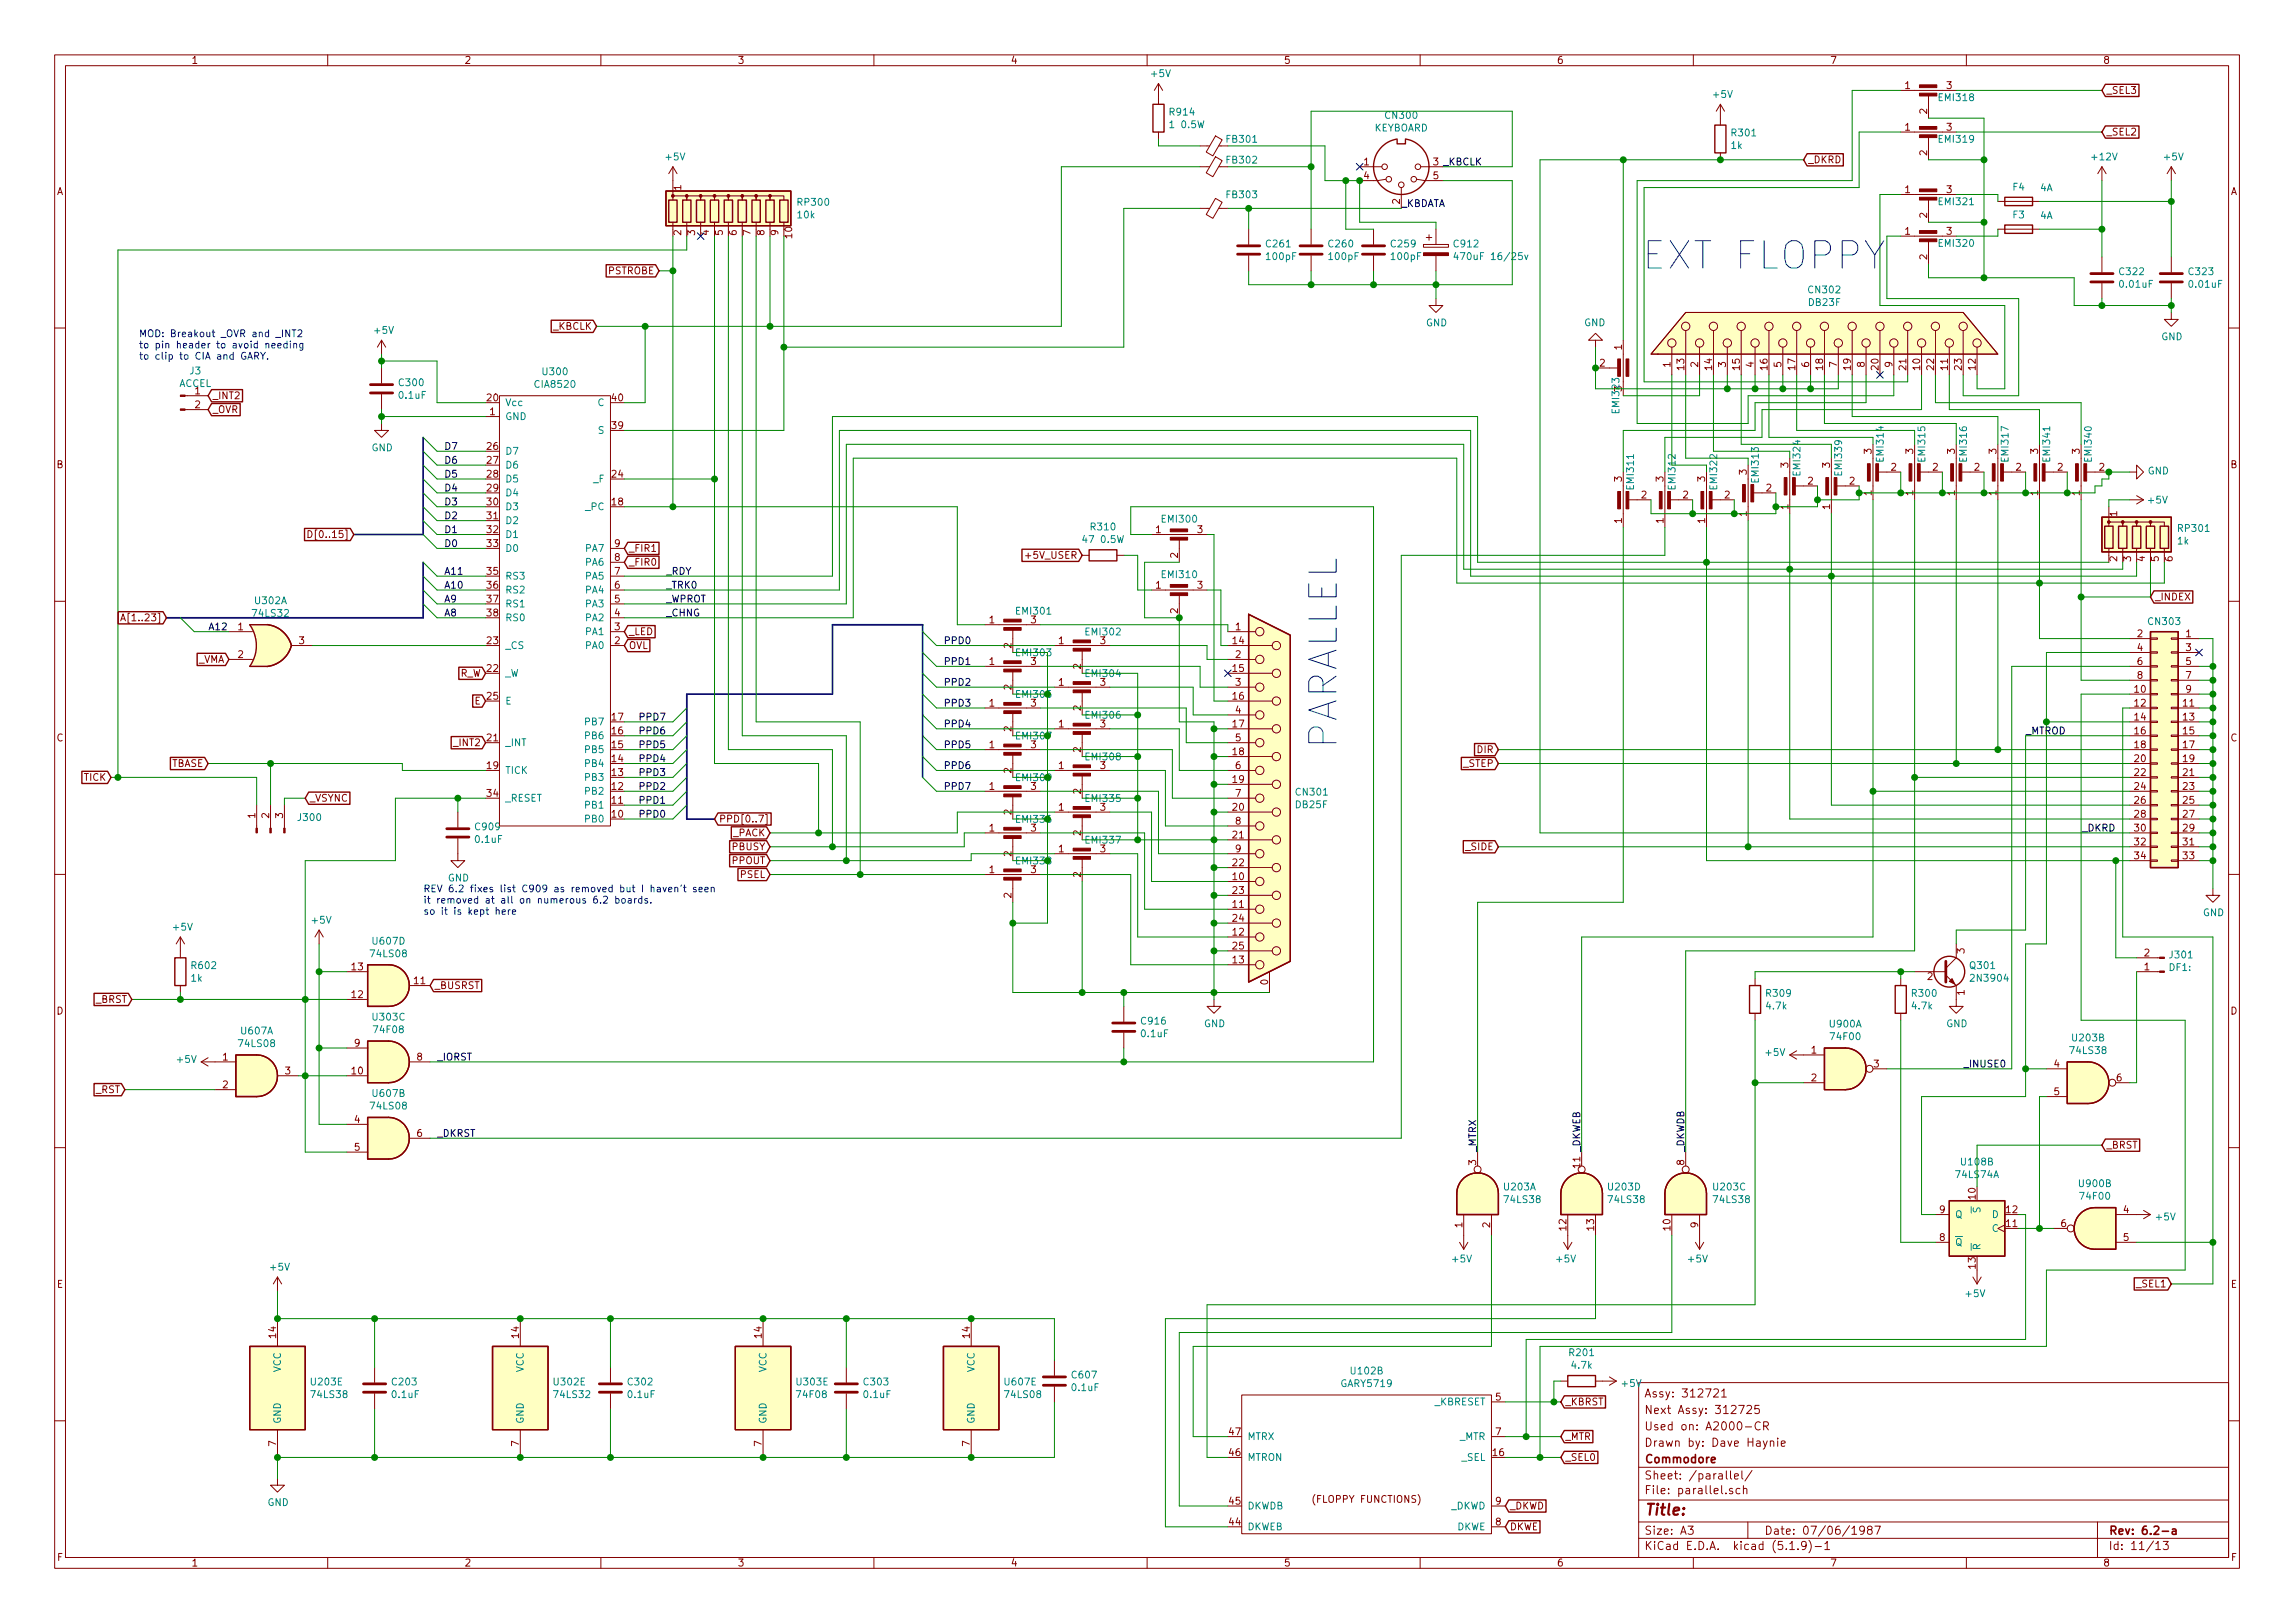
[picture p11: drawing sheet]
<svg xmlns="http://www.w3.org/2000/svg" width="420mm" height="297mm" viewBox="0 0 420 297" stroke-linecap="round" stroke-linejoin="round" font-family="sans-serif">
<defs><g id="words">
<g font-size="7" fill="#0000c2">
<text x="302.1" y="49.3">EXT FLOPPY</text>
<text x="244.9" y="137.2" transform="rotate(-90 244.9 137.2)">PARALLEL</text>
</g>
<text font-size="2.8" fill="#840000" x="301" y="277.3">Title:</text>
<g font-size="2.1" fill="#840000">
<text x="301" y="255.8">Assy: 312721</text>
<text x="301" y="261.8">Used on: A2000-CR</text>
<text x="301" y="258.8">Next Assy: 312725</text>
<text x="301" y="267.8">Commodore</text>
<text x="301" y="264.8">Drawn by: Dave Haynie</text>
<text x="301" y="273.5">File: parallel.sch</text>
<text x="301" y="270.8">Sheet: /parallel/</text>
<text x="301" y="280.9">Size: A3</text>
<text x="323" y="280.9">Date: 07/06/1987</text>
<text x="386" y="280.9">Rev: 6.2-a</text>
<text x="301" y="283.7">KiCad E.D.A. kicad (5.1.9)-1</text>
<text x="386" y="283.7">Id: 11/13</text>
</g>
<g font-size="1.8" fill="#840000">
<text x="35" y="11.7">1</text>
<text x="85" y="11.7">2</text>
<text x="135" y="11.7">3</text>
<text x="185" y="11.7">4</text>
<text x="235" y="11.7">5</text>
<text x="285" y="11.7">6</text>
<text x="335" y="11.7">7</text>
<text x="385" y="11.7">8</text>
<text x="348.8" y="16.3">1</text>
<text x="356.4" y="16.3">3</text>
<text x="385.6" y="17.2">_SEL3</text>
<text x="348.8" y="23.9">1</text>
<text x="352.8" y="20.8" transform="rotate(-90 352.8 20.8)">2</text>
<text x="356.4" y="23.9">3</text>
<text x="331" y="29.9">_DKRD</text>
<text x="352.8" y="28.5" transform="rotate(-90 352.8 28.5)">2</text>
<text x="385.6" y="24.8">_SEL2</text>
<text x="10.4" y="35.7">A</text>
<text x="124.7" y="34.8" transform="rotate(-90 124.7 34.8)">1</text>
<text x="249.7" y="30.3">1</text>
<text x="249.7" y="32.8">4</text>
<text x="262.4" y="32.8">5</text>
<text x="348.8" y="35.3">1</text>
<text x="356.4" y="35.3">3</text>
<text x="408.4" y="35.7">A</text>
<text x="256.3" y="37.3" transform="rotate(-90 256.3 37.3)">2</text>
<text x="352.8" y="39.9" transform="rotate(-90 352.8 39.9)">2</text>
<text x="124.7" y="43.1" transform="rotate(-90 124.7 43.1)">2</text>
<text x="127.3" y="43.1" transform="rotate(-90 127.3 43.1)">3</text>
<text x="129.8" y="43.1" transform="rotate(-90 129.8 43.1)">4</text>
<text x="132.3" y="43.1" transform="rotate(-90 132.3 43.1)">5</text>
<text x="134.9" y="43.1" transform="rotate(-90 134.9 43.1)">6</text>
<text x="137.4" y="43.1" transform="rotate(-90 137.4 43.1)">7</text>
<text x="140" y="43.1" transform="rotate(-90 140 43.1)">8</text>
<text x="142.5" y="43.1" transform="rotate(-90 142.5 43.1)">9</text>
<text x="145" y="43.5" transform="rotate(-90 145 43.5)">10</text>
<text x="348.8" y="43">1</text>
<text x="352.8" y="47.5" transform="rotate(-90 352.8 47.5)">2</text>
<text x="356.4" y="43">3</text>
<text x="111.3" y="50.2">PSTROBE</text>
<text x="101.3" y="60.4">_KBCLK</text>
<text x="296.9" y="64" transform="rotate(-90 296.9 64)">1</text>
<text x="292.9" y="67.1">2</text>
<text x="305.8" y="67.2" transform="rotate(-90 305.8 67.2)">1</text>
<text x="308.4" y="67.7" transform="rotate(-90 308.4 67.7)">13</text>
<text x="310.9" y="67.2" transform="rotate(-90 310.9 67.2)">2</text>
<text x="313.4" y="67.7" transform="rotate(-90 313.4 67.7)">14</text>
<text x="316" y="67.2" transform="rotate(-90 316 67.2)">3</text>
<text x="318.5" y="67.7" transform="rotate(-90 318.5 67.7)">15</text>
<text x="321.1" y="67.2" transform="rotate(-90 321.1 67.2)">4</text>
<text x="323.6" y="67.7" transform="rotate(-90 323.6 67.7)">16</text>
<text x="326.1" y="67.2" transform="rotate(-90 326.1 67.2)">5</text>
<text x="328.7" y="67.7" transform="rotate(-90 328.7 67.7)">17</text>
<text x="331.2" y="67.2" transform="rotate(-90 331.2 67.2)">6</text>
<text x="333.8" y="67.7" transform="rotate(-90 333.8 67.7)">18</text>
<text x="336.3" y="67.2" transform="rotate(-90 336.3 67.2)">7</text>
<text x="338.8" y="67.7" transform="rotate(-90 338.8 67.7)">19</text>
<text x="341.4" y="67.2" transform="rotate(-90 341.4 67.2)">8</text>
<text x="343.9" y="67.7" transform="rotate(-90 343.9 67.7)">20</text>
<text x="346.5" y="67.2" transform="rotate(-90 346.5 67.2)">9</text>
<text x="349" y="67.7" transform="rotate(-90 349 67.7)">21</text>
<text x="351.5" y="67.7" transform="rotate(-90 351.5 67.7)">10</text>
<text x="354.1" y="67.7" transform="rotate(-90 354.1 67.7)">22</text>
<text x="356.6" y="67.7" transform="rotate(-90 356.6 67.7)">11</text>
<text x="359.2" y="67.7" transform="rotate(-90 359.2 67.7)">23</text>
<text x="361.7" y="67.7" transform="rotate(-90 361.7 67.7)">12</text>
<text x="35.7" y="72.2">1</text>
<text x="35.7" y="74.7">2</text>
<text x="38.9" y="75.6">_OVR</text>
<text x="38.9" y="73.1">_INT2</text>
<text x="89.2" y="73.4">20</text>
<text x="89.7" y="76">1</text>
<text x="112.1" y="73.4">40</text>
<text x="89.2" y="82.3">26</text>
<text x="112.1" y="78.5">39</text>
<text x="342.6" y="83.1" transform="rotate(-90 342.6 83.1)">3</text>
<text x="350.3" y="83.1" transform="rotate(-90 350.3 83.1)">3</text>
<text x="357.9" y="83.1" transform="rotate(-90 357.9 83.1)">3</text>
<text x="365.5" y="83.1" transform="rotate(-90 365.5 83.1)">3</text>
<text x="373.1" y="83.1" transform="rotate(-90 373.1 83.1)">3</text>
<text x="380.7" y="83.1" transform="rotate(-90 380.7 83.1)">3</text>
<text x="10.4" y="85.7">B</text>
<text x="89.2" y="84.9">27</text>
<text x="89.2" y="87.4">28</text>
<text x="89.2" y="90">29</text>
<text x="112.1" y="87.4">24</text>
<text x="296.9" y="88.1" transform="rotate(-90 296.9 88.1)">3</text>
<text x="304.5" y="88.1" transform="rotate(-90 304.5 88.1)">3</text>
<text x="312.2" y="88.1" transform="rotate(-90 312.2 88.1)">3</text>
<text x="319.8" y="86.9" transform="rotate(-90 319.8 86.9)">3</text>
<text x="323.4" y="90">2</text>
<text x="327.4" y="85.6" transform="rotate(-90 327.4 85.6)">3</text>
<text x="331" y="88.7">2</text>
<text x="335" y="85.6" transform="rotate(-90 335 85.6)">3</text>
<text x="338.6" y="88.7">2</text>
<text x="346.2" y="86.1">2</text>
<text x="353.8" y="86.1">2</text>
<text x="361.5" y="86.1">2</text>
<text x="369.1" y="86.1">2</text>
<text x="376.7" y="86.1">2</text>
<text x="384.3" y="86.1">2</text>
<text x="408.4" y="85.7">B</text>
<text x="89.2" y="92.5">30</text>
<text x="89.2" y="95">31</text>
<text x="112.1" y="92.5">18</text>
<text x="296.9" y="95.8" transform="rotate(-90 296.9 95.8)">1</text>
<text x="300.5" y="91.2">2</text>
<text x="304.5" y="95.8" transform="rotate(-90 304.5 95.8)">1</text>
<text x="308.1" y="91.2">2</text>
<text x="312.2" y="95.8" transform="rotate(-90 312.2 95.8)">1</text>
<text x="315.7" y="91.2">2</text>
<text x="319.8" y="94.5" transform="rotate(-90 319.8 94.5)">1</text>
<text x="327.4" y="93.2" transform="rotate(-90 327.4 93.2)">1</text>
<text x="335" y="93.2" transform="rotate(-90 335 93.2)">1</text>
<text x="342.6" y="90.7" transform="rotate(-90 342.6 90.7)">1</text>
<text x="350.3" y="90.7" transform="rotate(-90 350.3 90.7)">1</text>
<text x="357.9" y="90.7" transform="rotate(-90 357.9 90.7)">1</text>
<text x="365.5" y="90.7" transform="rotate(-90 365.5 90.7)">1</text>
<text x="373.1" y="90.7" transform="rotate(-90 373.1 90.7)">1</text>
<text x="380.7" y="90.7" transform="rotate(-90 380.7 90.7)">1</text>
<text x="387.6" y="94.5" transform="rotate(-90 387.6 94.5)">1</text>
<text x="57.6" y="98.5">D[0..15]</text>
<text x="89.2" y="97.6">32</text>
<text x="89.2" y="100.1">33</text>
<text x="112.5" y="100.1">9</text>
<text x="115.1" y="101">_FIR1</text>
<text x="211.6" y="97.6">1</text>
<text x="219.2" y="97.6">3</text>
<text x="89.2" y="105.2">35</text>
<text x="89.2" y="107.7">36</text>
<text x="112.5" y="107.7">6</text>
<text x="112.5" y="105.2">7</text>
<text x="112.5" y="102.7">8</text>
<text x="115.1" y="103.5">_FIR0</text>
<text x="188.2" y="102.3">+5V_USER</text>
<text x="211.6" y="107.7">1</text>
<text x="215.6" y="102.1" transform="rotate(-90 215.6 102.1)">2</text>
<text x="219.2" y="107.7">3</text>
<text x="387.6" y="102.8" transform="rotate(-90 387.6 102.8)">2</text>
<text x="390.1" y="102.8" transform="rotate(-90 390.1 102.8)">3</text>
<text x="392.7" y="102.8" transform="rotate(-90 392.7 102.8)">4</text>
<text x="395.2" y="102.8" transform="rotate(-90 395.2 102.8)">5</text>
<text x="397.8" y="102.8" transform="rotate(-90 397.8 102.8)">6</text>
<text x="23.3" y="113.7">A[1..23]</text>
<text x="89.2" y="110.3">37</text>
<text x="89.2" y="112.8">38</text>
<text x="112.5" y="112.8">4</text>
<text x="112.5" y="110.3">5</text>
<text x="215.6" y="112.3" transform="rotate(-90 215.6 112.3)">2</text>
<text x="394.5" y="109.9">_INDEX</text>
<text x="43.6" y="115.4">1</text>
<text x="54.8" y="117.9">3</text>
<text x="89.2" y="117.9">23</text>
<text x="112.5" y="117.9">2</text>
<text x="112.5" y="115.4">3</text>
<text x="115.1" y="118.8">OVL</text>
<text x="115.1" y="116.2">_LED</text>
<text x="181.1" y="114.1">1</text>
<text x="185.2" y="118.6" transform="rotate(-90 185.2 118.6)">2</text>
<text x="188.7" y="114.1">3</text>
<text x="193.8" y="117.9">1</text>
<text x="201.4" y="117.9">3</text>
<text x="225.7" y="117.9">14</text>
<text x="226.2" y="115.4">1</text>
<text x="391.3" y="116.6">2</text>
<text x="391.3" y="119.2">4</text>
<text x="400.2" y="116.6">1</text>
<text x="400.2" y="119.2">3</text>
<text x="36.2" y="121.3">_VMA</text>
<text x="43.6" y="120.4">2</text>
<text x="84.2" y="123.9">R_W</text>
<text x="89.2" y="123">22</text>
<text x="181.1" y="121.7">1</text>
<text x="188.7" y="121.7">3</text>
<text x="193.8" y="125.5">1</text>
<text x="197.9" y="122.4" transform="rotate(-90 197.9 122.4)">2</text>
<text x="201.4" y="125.5">3</text>
<text x="225.7" y="123">15</text>
<text x="226.2" y="120.4">2</text>
<text x="226.2" y="125.5">3</text>
<text x="391.3" y="121.7">6</text>
<text x="391.3" y="124.2">8</text>
<text x="400.2" y="121.7">5</text>
<text x="400.2" y="124.2">7</text>
<text x="86.9" y="128.9">E</text>
<text x="89.2" y="128.1">25</text>
<text x="112.1" y="131.9">17</text>
<text x="181.1" y="129.3">1</text>
<text x="185.2" y="126.2" transform="rotate(-90 185.2 126.2)">2</text>
<text x="188.7" y="129.3">3</text>
<text x="197.9" y="130.1" transform="rotate(-90 197.9 130.1)">2</text>
<text x="225.7" y="128.1">16</text>
<text x="226.2" y="130.6">4</text>
<text x="390.8" y="126.8">10</text>
<text x="390.8" y="129.3">12</text>
<text x="390.8" y="131.9">14</text>
<text x="399.7" y="129.3">11</text>
<text x="399.7" y="131.9">13</text>
<text x="400.2" y="126.8">9</text>
<text x="10.4" y="135.7">C</text>
<text x="83.3" y="136.6">_INT2</text>
<text x="89.2" y="135.7">21</text>
<text x="112.1" y="136.9">15</text>
<text x="112.1" y="134.4">16</text>
<text x="181.1" y="136.9">1</text>
<text x="185.2" y="133.9" transform="rotate(-90 185.2 133.9)">2</text>
<text x="188.7" y="136.9">3</text>
<text x="193.8" y="133.1">1</text>
<text x="197.9" y="137.7" transform="rotate(-90 197.9 137.7)">2</text>
<text x="201.4" y="133.1">3</text>
<text x="225.7" y="133.1">17</text>
<text x="226.2" y="135.7">5</text>
<text x="270.5" y="137.8">DIR</text>
<text x="390.8" y="134.4">16</text>
<text x="390.8" y="136.9">18</text>
<text x="399.7" y="134.4">15</text>
<text x="399.7" y="136.9">17</text>
<text x="408.4" y="135.7">C</text>
<text x="15.4" y="142.9">TICK</text>
<text x="31.3" y="140.4">TBASE</text>
<text x="89.2" y="140.8">19</text>
<text x="112.1" y="142">13</text>
<text x="112.1" y="139.5">14</text>
<text x="185.2" y="141.5" transform="rotate(-90 185.2 141.5)">2</text>
<text x="193.8" y="140.8">1</text>
<text x="201.4" y="140.8">3</text>
<text x="225.7" y="138.2">18</text>
<text x="225.7" y="143.3">19</text>
<text x="226.2" y="140.8">6</text>
<text x="267.9" y="140.4">_STEP</text>
<text x="390.8" y="139.5">20</text>
<text x="390.8" y="142">22</text>
<text x="399.7" y="139.5">19</text>
<text x="399.7" y="142">21</text>
<text x="46.7" y="149.7" transform="rotate(-90 46.7 149.7)">1</text>
<text x="49.3" y="149.7" transform="rotate(-90 49.3 149.7)">2</text>
<text x="51.8" y="149.7" transform="rotate(-90 51.8 149.7)">3</text>
<text x="56.7" y="146.7">_VSYNC</text>
<text x="89.2" y="145.8">34</text>
<text x="112.1" y="149.6">10</text>
<text x="112.1" y="147.1">11</text>
<text x="112.1" y="144.6">12</text>
<text x="181.1" y="144.6">1</text>
<text x="185.2" y="149.1" transform="rotate(-90 185.2 149.1)">2</text>
<text x="188.7" y="144.6">3</text>
<text x="193.8" y="148.4">1</text>
<text x="197.9" y="145.3" transform="rotate(-90 197.9 145.3)">2</text>
<text x="201.4" y="148.4">3</text>
<text x="225.7" y="148.4">20</text>
<text x="226.2" y="145.8">7</text>
<text x="390.8" y="144.6">24</text>
<text x="390.8" y="147.1">26</text>
<text x="390.8" y="149.6">28</text>
<text x="399.7" y="144.6">23</text>
<text x="399.7" y="147.1">25</text>
<text x="399.7" y="149.6">27</text>
<text x="131.6" y="150.5">PPD[0..7]</text>
<text x="134.1" y="155.6">PBUSY</text>
<text x="134.2" y="153.1">_PACK</text>
<text x="181.1" y="152.2">1</text>
<text x="188.7" y="152.2">3</text>
<text x="193.8" y="156">1</text>
<text x="197.9" y="152.9" transform="rotate(-90 197.9 152.9)">2</text>
<text x="201.4" y="156">3</text>
<text x="225.7" y="153.5">21</text>
<text x="226.2" y="150.9">8</text>
<text x="226.2" y="156">9</text>
<text x="268.4" y="155.6">_SIDE</text>
<text x="390.8" y="152.2">30</text>
<text x="390.8" y="154.7">32</text>
<text x="399.7" y="152.2">29</text>
<text x="399.7" y="154.7">31</text>
<text x="134.1" y="158.2">PPOUT</text>
<text x="135.6" y="160.7">PSEL</text>
<text x="181.1" y="159.8">1</text>
<text x="185.2" y="156.7" transform="rotate(-90 185.2 156.7)">2</text>
<text x="188.7" y="159.8">3</text>
<text x="197.9" y="160.5" transform="rotate(-90 197.9 160.5)">2</text>
<text x="225.7" y="161.1">10</text>
<text x="225.7" y="158.5">22</text>
<text x="390.8" y="157.3">34</text>
<text x="399.7" y="157.3">33</text>
<text x="185.2" y="164.3" transform="rotate(-90 185.2 164.3)">2</text>
<text x="225.7" y="166.2">11</text>
<text x="225.7" y="163.6">23</text>
<text x="225.7" y="171.2">12</text>
<text x="225.7" y="168.7">24</text>
<text x="225.7" y="173.8">25</text>
<text x="64.4" y="177.6">13</text>
<text x="225.7" y="176.3">13</text>
<text x="352.9" y="179.4">2</text>
<text x="359.7" y="174.5" transform="rotate(-90 359.7 174.5)">3</text>
<text x="392.6" y="177.6">1</text>
<text x="392.6" y="175">2</text>
<text x="10.4" y="185.7">D</text>
<text x="17.6" y="183.6">_BRST</text>
<text x="64.4" y="182.7">12</text>
<text x="75.9" y="180.1">11</text>
<text x="79.5" y="181">_BUSRST</text>
<text x="232.2" y="180.2" transform="rotate(-90 232.2 180.2)">0</text>
<text x="359.7" y="182.1" transform="rotate(-90 359.7 182.1)">1</text>
<text x="408.4" y="185.7">D</text>
<text x="64.9" y="191.6">9</text>
<text x="40.8" y="194.1">1</text>
<text x="52.2" y="196.6">3</text>
<text x="64.4" y="196.6">10</text>
<text x="76.4" y="194.1">8</text>
<text x="331.6" y="192.8">1</text>
<text x="331.6" y="197.9">2</text>
<text x="343.1" y="195.4">3</text>
<text x="376.1" y="195.4">4</text>
<text x="387.5" y="197.9">6</text>
<text x="17.6" y="200.1">_RST</text>
<text x="40.8" y="199.2">2</text>
<text x="376.1" y="200.4">5</text>
<text x="64.9" y="205.5">4</text>
<text x="76.4" y="208.1">6</text>
<text x="64.9" y="210.6">5</text>
<text x="270.3" y="213.2" transform="rotate(-90 270.3 213.2)">3</text>
<text x="308.4" y="213.2" transform="rotate(-90 308.4 213.2)">8</text>
<text x="385.6" y="210.2">_BRST</text>
<text x="361.7" y="219.4" transform="rotate(-90 361.7 219.4)">10</text>
<text x="267.7" y="224.7" transform="rotate(-90 267.7 224.7)">1</text>
<text x="272.8" y="224.7" transform="rotate(-90 272.8 224.7)">2</text>
<text x="286.8" y="225.2" transform="rotate(-90 286.8 225.2)">12</text>
<text x="291.8" y="225.2" transform="rotate(-90 291.8 225.2)">13</text>
<text x="305.8" y="225.2" transform="rotate(-90 305.8 225.2)">10</text>
<text x="310.9" y="224.7" transform="rotate(-90 310.9 224.7)">9</text>
<text x="355.1" y="227.1">8</text>
<text x="355.1" y="222">9</text>
<text x="367.3" y="224.6">11</text>
<text x="367.3" y="222">12</text>
<text x="377.3" y="224.6">6</text>
<text x="388.8" y="222">4</text>
<text x="388.8" y="227.1">5</text>
<text x="361.7" y="232.1" transform="rotate(-90 361.7 232.1)">13</text>
<text x="10.4" y="235.7">E</text>
<text x="391.3" y="235.6">_SEL1</text>
<text x="408.4" y="235.7">E</text>
<text x="50.5" y="244.8" transform="rotate(-90 50.5 244.8)">14</text>
<text x="95" y="244.8" transform="rotate(-90 95 244.8)">14</text>
<text x="139.4" y="244.8" transform="rotate(-90 139.4 244.8)">14</text>
<text x="177.5" y="244.8" transform="rotate(-90 177.5 244.8)">14</text>
<text x="273.8" y="256.3">5</text>
<text x="286.5" y="257.2">_KBRST</text>
<text x="225.1" y="262.7">47</text>
<text x="273.8" y="262.7">7</text>
<text x="286.5" y="263.6">_MTR</text>
<text x="50.5" y="264.7" transform="rotate(-90 50.5 264.7)">7</text>
<text x="95" y="264.7" transform="rotate(-90 95 264.7)">7</text>
<text x="139.4" y="264.7" transform="rotate(-90 139.4 264.7)">7</text>
<text x="177.5" y="264.7" transform="rotate(-90 177.5 264.7)">7</text>
<text x="225.1" y="266.5">46</text>
<text x="273.4" y="266.5">16</text>
<text x="286.5" y="267.4">_SEL0</text>
<text x="225.1" y="275.4">45</text>
<text x="240.7" y="275">(FLOPPY FUNCTIONS)</text>
<text x="273.8" y="275.4">9</text>
<text x="225.1" y="279.2">44</text>
<text x="273.8" y="279.2">8</text>
<text x="276.4" y="280.1">DKWE</text>
<text x="276.4" y="276.3">_DKWD</text>
<text x="10.5" y="285.7">F</text>
<text x="35" y="286.7">1</text>
<text x="85" y="286.7">2</text>
<text x="135" y="286.7">3</text>
<text x="185" y="286.7">4</text>
<text x="235" y="286.7">5</text>
<text x="285" y="286.7">6</text>
<text x="335" y="286.7">7</text>
<text x="385" y="286.7">8</text>
<text x="408.5" y="285.7">F</text>
</g>
<g font-size="1.8" fill="#008484">
<text x="210.9" y="14.1">+5V</text>
<text x="313.7" y="17.9">+5V</text>
<text x="214.3" y="21.1">R914</text>
<text x="214.5" y="23.5">1 0.5W</text>
<text x="253.8" y="21.8">CN300</text>
<text x="355.1" y="18.5">EMI318</text>
<text x="122" y="29.3">+5V</text>
<text x="224.7" y="29.9">FB302</text>
<text x="224.7" y="26.1">FB301</text>
<text x="251.5" y="24.1">KEYBOARD</text>
<text x="317" y="27.3">1k</text>
<text x="317.1" y="25">R301</text>
<text x="355.1" y="26.1">EMI319</text>
<text x="383.1" y="29.3">+12V</text>
<text x="396.3" y="29.3">+5V</text>
<text x="368.6" y="34.9">F4</text>
<text x="373.5" y="35">4A</text>
<text x="146.1" y="40">10k</text>
<text x="146.2" y="37.7">RP300</text>
<text x="224.7" y="36.3">FB303</text>
<text x="355.1" y="37.6">EMI321</text>
<text x="368.6" y="40">F3</text>
<text x="373.5" y="40.1">4A</text>
<text x="231.9" y="45.3">C261</text>
<text x="232" y="47.6">100pF</text>
<text x="243.4" y="45.3">C260</text>
<text x="243.4" y="47.6">100pF</text>
<text x="254.8" y="45.3">C259</text>
<text x="254.8" y="47.6">100pF</text>
<text x="266.3" y="45.3">C912</text>
<text x="267.4" y="47.6">470uF 16/25v</text>
<text x="355.1" y="45.2">EMI320</text>
<text x="331.2" y="53.7">CN302</text>
<text x="388.1" y="50.4">C322</text>
<text x="388.2" y="52.7">0.01uF</text>
<text x="400.8" y="50.4">C323</text>
<text x="400.9" y="52.7">0.01uF</text>
<text x="261.1" y="59.7">GND</text>
<text x="290" y="59.7">GND</text>
<text x="331.2" y="56">DB23F</text>
<text x="68.6" y="61.1">+5V</text>
<text x="395.7" y="62.3">GND</text>
<text x="32.7" y="70.8">ACCEL</text>
<text x="34.8" y="68.5">J3</text>
<text x="73.2" y="70.7">C300</text>
<text x="98.1" y="71">CIA8520</text>
<text x="99.5" y="68.7">U300</text>
<text x="296.9" y="71.6" transform="rotate(-90 296.9 71.6)">3</text>
<text x="73.2" y="73">0.1uF</text>
<text x="92.5" y="76.9">GND</text>
<text x="92.5" y="74.3">Vcc</text>
<text x="109.5" y="74.3">C</text>
<text x="296.5" y="75.5" transform="rotate(-90 296.5 75.5)">EMI323</text>
<text x="68" y="82.6">GND</text>
<text x="92.5" y="83.2">D7</text>
<text x="109.6" y="79.4">S</text>
<text x="92.5" y="85.8">D6</text>
<text x="92.5" y="88.3">D5</text>
<text x="108.7" y="88.3">_F</text>
<text x="299.1" y="89.4" transform="rotate(-90 299.1 89.4)">EMI311</text>
<text x="306.8" y="89.4" transform="rotate(-90 306.8 89.4)">EMI312</text>
<text x="314.4" y="89.4" transform="rotate(-90 314.4 89.4)">EMI322</text>
<text x="322" y="88.1" transform="rotate(-90 322 88.1)">EMI313</text>
<text x="329.6" y="86.9" transform="rotate(-90 329.6 86.9)">EMI324</text>
<text x="337.2" y="86.9" transform="rotate(-90 337.2 86.9)">EMI339</text>
<text x="344.9" y="84.3" transform="rotate(-90 344.9 84.3)">EMI314</text>
<text x="352.5" y="84.3" transform="rotate(-90 352.5 84.3)">EMI315</text>
<text x="360.1" y="84.3" transform="rotate(-90 360.1 84.3)">EMI316</text>
<text x="367.7" y="84.3" transform="rotate(-90 367.7 84.3)">EMI317</text>
<text x="375.3" y="84.3" transform="rotate(-90 375.3 84.3)">EMI341</text>
<text x="383" y="84.3" transform="rotate(-90 383 84.3)">EMI340</text>
<text x="393.2" y="86.8">GND</text>
<text x="92.5" y="90.8">D4</text>
<text x="92.5" y="93.4">D3</text>
<text x="92.5" y="95.9">D2</text>
<text x="107.3" y="93.4">_PC</text>
<text x="212.9" y="95.6">EMI300</text>
<text x="393.4" y="92.2">+5V</text>
<text x="92.5" y="98.5">D1</text>
<text x="92.5" y="101">D0</text>
<text x="107.3" y="101">PA7</text>
<text x="198.7" y="99.4">47 0.5W</text>
<text x="199.8" y="97.1">R310</text>
<text x="398.7" y="99.7">1k</text>
<text x="398.9" y="97.3">RP301</text>
<text x="92.5" y="106.1">RS3</text>
<text x="107.3" y="106.1">PA5</text>
<text x="107.3" y="103.5">PA6</text>
<text x="212.9" y="105.8">EMI310</text>
<text x="46.4" y="112.9">74LS32</text>
<text x="46.8" y="110.6">U302A</text>
<text x="92.5" y="108.6">RS2</text>
<text x="92.5" y="111.2">RS1</text>
<text x="92.5" y="113.7">RS0</text>
<text x="107.3" y="113.7">PA2</text>
<text x="107.3" y="111.2">PA3</text>
<text x="107.3" y="108.6">PA4</text>
<text x="186.2" y="112.5">EMI301</text>
<text x="92.5" y="118.8">_CS</text>
<text x="107.3" y="118.8">PA0</text>
<text x="107.3" y="116.2">PA1</text>
<text x="198.9" y="116.3">EMI302</text>
<text x="393.5" y="114.4">CN303</text>
<text x="92.5" y="123.9">_W</text>
<text x="186.2" y="120.1">EMI303</text>
<text x="198.9" y="123.9">EMI304</text>
<text x="92.5" y="128.9">E</text>
<text x="198.9" y="131.5">EMI306</text>
<text x="92.5" y="136.6">_INT</text>
<text x="107.3" y="137.8">PB5</text>
<text x="107.3" y="135.3">PB6</text>
<text x="107.3" y="132.8">PB7</text>
<text x="92.5" y="141.6">TICK</text>
<text x="107.3" y="142.9">PB3</text>
<text x="107.3" y="140.4">PB4</text>
<text x="198.9" y="139.2">EMI308</text>
<text x="92.5" y="146.7">_RESET</text>
<text x="107.3" y="148">PB1</text>
<text x="107.3" y="145.5">PB2</text>
<text x="198.9" y="146.8">EMI335</text>
<text x="237.3" y="147.9">DB25F</text>
<text x="237.4" y="145.6">CN301</text>
<text x="54.7" y="150.3">J300</text>
<text x="87.1" y="154.3">0.1uF</text>
<text x="87.1" y="152">C909</text>
<text x="107.3" y="150.5">PB0</text>
<text x="198.9" y="154.4">EMI337</text>
<text x="82" y="161.3">GND</text>
<text x="403.3" y="167.7">GND</text>
<text x="31.8" y="170.3">+5V</text>
<text x="57.2" y="169">+5V</text>
<text x="68.4" y="172.9">U607D</text>
<text x="35" y="179.7">1k</text>
<text x="35.2" y="177.4">R602</text>
<text x="68" y="175.2">74LS08</text>
<text x="360.8" y="177.4">Q301</text>
<text x="361.1" y="179.7">2N3904</text>
<text x="397.2" y="177.7">DF1:</text>
<text x="397.4" y="175.4">J301</text>
<text x="323.5" y="184.7">4.7k</text>
<text x="323.5" y="182.4">R309</text>
<text x="350.1" y="184.7">4.7k</text>
<text x="350.2" y="182.4">R300</text>
<text x="43.9" y="191.6">74LS08</text>
<text x="44.2" y="189.3">U607A</text>
<text x="68.4" y="186.8">U303C</text>
<text x="68.6" y="189.1">74F08</text>
<text x="209" y="189.8">0.1uF</text>
<text x="209.1" y="187.5">C916</text>
<text x="220.4" y="188">GND</text>
<text x="335.1" y="188">U900A</text>
<text x="335.3" y="190.4">74F00</text>
<text x="356.3" y="188">GND</text>
<text x="379.5" y="190.6">U203B</text>
<text x="32.5" y="194.5">+5V</text>
<text x="323.3" y="193.3">+5V</text>
<text x="379.2" y="192.9">74LS38</text>
<text x="68" y="203.1">74LS08</text>
<text x="68.4" y="200.7">U607B</text>
<text x="358.2" y="215.6">74LS74A</text>
<text x="359.2" y="213.3">U108B</text>
<text x="275.4" y="217.9">U203A</text>
<text x="275.6" y="220.2">74LS38</text>
<text x="294.6" y="217.9">U203D</text>
<text x="294.6" y="220.2">74LS38</text>
<text x="313.8" y="217.9">U203C</text>
<text x="313.9" y="220.2">74LS38</text>
<text x="362.6" y="221.9" transform="rotate(-90 362.6 221.9)">S</text>
<text x="380.8" y="217.3">U900B</text>
<text x="381" y="219.6">74F00</text>
<text x="357.9" y="222.9">Q</text>
<text x="364.7" y="225.5">C</text>
<text x="364.7" y="222.9">D</text>
<text x="394.8" y="223.4">+5V</text>
<text x="49.6" y="232.5">+5V</text>
<text x="266" y="231">+5V</text>
<text x="285" y="231">+5V</text>
<text x="309.2" y="231">+5V</text>
<text x="357.9" y="228">Q</text>
<text x="362.6" y="228.9" transform="rotate(-90 362.6 228.9)">R</text>
<text x="360" y="237.4">+5V</text>
<text x="51.4" y="251.2" transform="rotate(-90 51.4 251.2)">VCC</text>
<text x="95.9" y="251.2" transform="rotate(-90 95.9 251.2)">VCC</text>
<text x="140.3" y="251.2" transform="rotate(-90 140.3 251.2)">VCC</text>
<text x="178.4" y="251.2" transform="rotate(-90 178.4 251.2)">VCC</text>
<text x="247.4" y="251.5">U102B</text>
<text x="287.5" y="248.2">R201</text>
<text x="287.8" y="250.5">4.7k</text>
<text x="57.1" y="253.6">U203E</text>
<text x="57.1" y="255.9">74LS38</text>
<text x="71.9" y="255.9">0.1uF</text>
<text x="71.9" y="253.6">C203</text>
<text x="101.5" y="253.6">U302E</text>
<text x="101.6" y="255.9">74LS32</text>
<text x="115.1" y="255.9">0.1uF</text>
<text x="115.1" y="253.6">C302</text>
<text x="146" y="253.6">U303E</text>
<text x="146.1" y="255.9">74F08</text>
<text x="158.2" y="255.9">0.1uF</text>
<text x="158.3" y="253.6">C303</text>
<text x="184.1" y="253.6">U607E</text>
<text x="184.1" y="255.9">74LS08</text>
<text x="196.3" y="254.6">0.1uF</text>
<text x="196.4" y="252.3">C607</text>
<text x="245.7" y="253.9">GARY5719</text>
<text x="262.6" y="257.2">_KBRESET</text>
<text x="297" y="253.8">+5V</text>
<text x="51.4" y="260.6" transform="rotate(-90 51.4 260.6)">GND</text>
<text x="95.9" y="260.6" transform="rotate(-90 95.9 260.6)">GND</text>
<text x="140.3" y="260.6" transform="rotate(-90 140.3 260.6)">GND</text>
<text x="178.4" y="260.6" transform="rotate(-90 178.4 260.6)">GND</text>
<text x="228.3" y="263.6">MTRX</text>
<text x="267.2" y="263.6">_MTR</text>
<text x="228.3" y="267.4">MTRON</text>
<text x="267.6" y="267.4">_SEL</text>
<text x="49" y="275.6">GND</text>
<text x="228.3" y="280.1">DKWEB</text>
<text x="228.3" y="276.3">DKWDB</text>
<text x="265.6" y="276.3">_DKWD</text>
<text x="266.6" y="280.1">DKWE</text>
</g>
<g font-size="1.8">
<text x="262.4" y="30.3">3 _KBCLK</text>
<text x="256.5" y="37.9">_KBDATA</text>
<text x="81.3" y="82.3">D7</text>
<text x="81.3" y="84.9">D6</text>
<text x="81.3" y="87.4">D5</text>
<text x="81.3" y="90">D4</text>
<text x="81.3" y="92.5">D3</text>
<text x="81.3" y="95">D2</text>
<text x="81.3" y="97.6">D1</text>
<text x="81.3" y="100.1">D0</text>
<text x="81.3" y="105.2">A11</text>
<text x="81.3" y="107.7">A10</text>
<text x="121.9" y="107.7">_TRK0</text>
<text x="121.9" y="105.2">_RDY</text>
<text x="81.3" y="110.3">A9</text>
<text x="81.3" y="112.8">A8</text>
<text x="121.9" y="112.8">_CHNG</text>
<text x="121.9" y="110.3">_WPROT</text>
<text x="38.1" y="115.4">A12</text>
<text x="172.7" y="117.9">PPD0</text>
<text x="172.7" y="125.5">PPD2</text>
<text x="172.7" y="121.7">PPD1</text>
<text x="116.8" y="131.9">PPD7</text>
<text x="172.7" y="129.3">PPD3</text>
<text x="116.8" y="134.4">PPD6</text>
<text x="116.8" y="136.9">PPD5</text>
<text x="172.7" y="133.1">PPD4</text>
<text x="172.7" y="136.9">PPD5</text>
<text x="370.8" y="134.4">_MTROD</text>
<text x="116.8" y="139.5">PPD4</text>
<text x="116.8" y="142">PPD3</text>
<text x="172.7" y="140.8">PPD6</text>
<text x="116.8" y="149.6">PPD0</text>
<text x="116.8" y="147.1">PPD1</text>
<text x="116.8" y="144.6">PPD2</text>
<text x="172.7" y="144.6">PPD7</text>
<text x="381.3" y="152.2">_DKRD</text>
<text x="80" y="194.1">_IORST</text>
<text x="359.4" y="195.4">_INUSE0</text>
<text x="80" y="208.1">_DKRST</text>
<text x="270.3" y="210.9" transform="rotate(-90 270.3 210.9)">_MTRX</text>
<text x="289.3" y="213.7" transform="rotate(-90 289.3 213.7)">11 _DKWEB</text>
<text x="308.4" y="210.9" transform="rotate(-90 308.4 210.9)">_DKWDB</text>
</g>
<g font-size="1.8" fill="#0000c2">
<text x="25.4" y="61.7">MOD: Breakout _OVR and _INT2</text>
<text x="25.4" y="63.8">to pin header to avoid needing</text>
<text x="25.4" y="65.8">to clip to CIA and GARY.</text>
<text x="77.5" y="163.3">REV 6.2 fixes list C909 as removed but I haven't seen</text>
<text x="77.5" y="165.4">it removed at all on numerous 6.2 boards.</text>
<text x="77.5" y="167.4">so it is kept here</text>
</g>
<g font-size="1.8" fill="#008400">
<text x="186.2" y="127.7">EMI305</text>
<text x="186.2" y="135.3">EMI307</text>
<text x="186.2" y="143">EMI309</text>
<text x="186.2" y="150.6">EMI336</text>
<text x="186.2" y="158.2">EMI338</text>
</g>
</g></defs>
<g fill="none" stroke="#840000" stroke-width=".18">
<path d="M10 10h400v277h-400zM12 12h396v273.1h-396zM60 10v2M110 10v2M160 10v2M210 10v2M212.1 15.3l-.8 1.2M212.1 15.3v3.8M212.1 15.3l.8 1.2M260 10v2M310 10v2M315 19.1v3.8"/>
<path d="M315 19.1l-.8 1.3M315 19.1l.7 1.3M348 16.5h10.1M353.1 17.3v4.3M360 10v2M123.2 36.6v-.7h2.5v.7v-.7h2.6v.7v-.7h2.5v.7v-.7h2.5v.7v-.7h2.6v.7v-.7h2.5v.7v-.7h2.6v.7v-.7h2.5v.7M123.2 30.5l-.8 1.3M123.2 30.5v5.1M123.2 30.5l.8 1.3M212.1 24.2v1.2M219.7 38.1h1.8M219.7 30.5h1.8"/>
<path d="M219.7 26.7h1.8M222.5 36.3l1.2 .7-1.7 3-1.2-.7zM222.5 28.7l1.2 .7-1.7 2.9-1.2-.7zM222.5 24.9l1.2 .7-1.7 2.9-1.2-.7zM223.1 38.1h1.7M223.1 30.5h1.7M223.1 26.7h1.7M248.9 30.5h4.1M253.7 32.8l-1.5 .3h-3.3M256.5 34.3v3.8M259.3 32.8l1.6 .3h3.3M260.1 30.5h4.1"/>
<path d="M315 28v1.2M348 24.2h10.1M348 35.6h10.1M353.1 24.9v4.3M353.1 36.4v4.3M365.8 36.9h7.6M384.8 30.5v2.6M384.8 30.5l-.8 1.3M384.8 30.5l.8 1.3M397.5 30.5v2.6M397.5 30.5l-.8 1.3M397.5 30.5l.8 1.3"/>
<path d="M123.2 40.7v1.2M125.7 40.7v1.2M128.3 40.7v1.2M130.8 40.7v1.2M133.3 40.7v1.2M135.9 40.7v1.2M138.4 40.7v1.2M141 40.7v1.2M143.5 40.7v1.2M228.6 41.9v2.8M228.6 46.8v2.8M240 41.9v2.8"/>
<path d="M240 46.8v2.8M251.5 41.9v2.8M251.5 46.8v2.8M260.6 44.7h4.6v.5h-4.6zM261.1 43.5h1M261.6 43v1M262.9 54.6v1.3h1.3l-1.3 1.3-1.3-1.3h1.3M262.9 41.9v2.8M262.9 46.8v2.8M308.6 57.2h50.8l6.4 7.6h-63.5zM348 43.2h10.1M353.1 44v4.3"/>
<path d="M365.8 41.9h7.6M384.8 47v2.8M384.8 51.9v2.7M397.5 57.2v1.3h1.3l-1.3 1.2-1.3-1.2h1.3M397.5 47v2.8M397.5 51.9v2.7M10 60h2M33.9 75h4.2M33.9 72.4h4.2M69.8 77.5v1.3h1.3l-1.3 1.2-1.2-1.2h1.2M69.8 62.3l-.7 1.2M69.8 62.3v2.5"/>
<path d="M69.8 67.3v2.8M69.8 72.2v2.8M69.8 62.3l.8 1.2M88.9 76.2h2.5M91.4 72.4h20.4v78.8h-20.4zM292.1 62.3h1.3l-1.3-1.3-1.3 1.3h1.3v1.2M292.1 67.3h4.3M297.2 62.3v10.1M306.1 63.5v5.1M308.6 60.5v8.1M311.1 63.5v5.1M313.7 60.5v8.1"/>
<path d="M316.2 63.5v5.1M318.8 60.5v8.1M321.3 63.5v5.1M323.8 60.5v8.1M326.4 63.5v5.1M328.9 60.5v8.1M331.5 63.5v5.1M334 60.5v8.1M336.5 63.5v5.1M339.1 60.5v8.1M341.6 63.5v5.1M344.2 60.5v8.1"/>
<path d="M346.7 63.5v5.1M349.2 60.5v8.1M351.8 63.5v5.1M354.3 60.5v8.1M356.9 63.5v5.1M359.4 60.5v8.1M361.9 63.5v5.1M408 60h2M56.4 97.1a.64 .64 0 0 1 .7 .7 .64 .64 0 0 1-.7 .6zM210.8 97.8h10.2M215.9 98.6v4.3M297.2 86.4v10.2"/>
<path d="M297.9 91.5h4.4M304.8 86.4v10.2M305.6 91.5h4.3M312.4 86.4v10.2M313.2 91.5h4.3M320 85.1v10.2M320.8 90.2h4.3M327.7 83.9v10.1M328.4 88.9h4.3M335.3 83.9v10.1M336 88.9h4.4M342.9 81.3v10.2"/>
<path d="M343.7 86.4h4.3M350.5 81.3v10.2M351.3 86.4h4.3M358.1 81.3v10.2M358.9 86.4h4.3M365.8 81.3v10.2M366.5 86.4h4.3M373.4 81.3v10.2M374.1 86.4h4.4M381 81.3v10.2M381.8 86.4h4.3M386.1 96.3v-.8h2.5v.8v-.8h2.6v.8v-.8h2.5v.8v-.8h2.5v.8"/>
<path d="M386.1 92.7v2.6M389.9 86.4h1.3v-1.3l1.2 1.3-1.2 1.3v-1.3M389.9 91.5h2.5M391.2 90.7l1.2 .8M392.4 91.5l-1.2 .7M10 110h2M22.1 113.6l.4-1.2 .5 1.2M22.2 113.3h.6M41.9 115.6h4.3M53.3 118.1h3.8M111.8 115.6h2.5M111.8 118.1h2.5"/>
<path d="M111.8 108h2.5M111.8 113.1h2.5M111.8 110.5h2.5M111.8 105.4h2.5M111.8 102.9h2.5M111.8 100.4h2.5M180.3 114.3h10.2M185.4 115.1v4.3M193 118.1h10.2M198.1 118.9v4.3M198.1 101.6h1.3M204.5 101.6h1.2"/>
<path d="M210.8 108h10.2M215.9 108.7v4.4M224.8 115.6h5.1M224.8 118.1h8.1M386.1 100.4v1.2M388.6 100.4v1.2M389.9 116.9h3.8M389.9 119.4h3.8M391.2 100.4v1.2M393.7 119.3h1.3v.2h-1.3zM393.7 116.7h1.3v.3h-1.3zM393.7 100.4v1.2"/>
<path d="M396.2 100.4v1.2M397.5 119.3h1.3v.2h-1.3zM397.5 116.7h1.3v.3h-1.3zM398.8 116.9h3.8M398.8 119.4h3.8M408 110h2M41.9 120.7h4.3M180.3 137.2h10.2M180.3 129.6h10.2M180.3 122h10.2M185.4 122.7v4.3M185.4 130.3v4.4"/>
<path d="M185.4 138v4.3M193 133.4h10.2M193 125.8h10.2M198.1 126.5v4.3M198.1 134.1v4.4M224.8 120.7h5.1M224.8 133.4h8.1M224.8 125.8h5.1M224.8 138.5h8.1M224.8 135.9h5.1M224.8 130.8h5.1M224.8 128.3h8.1"/>
<path d="M224.8 123.2h8.1M389.9 137.2h3.8M389.9 129.6h3.8M389.9 122h3.8M389.9 127h3.8M389.9 132.1h3.8M389.9 134.7h3.8M389.9 139.7h3.8M389.9 124.5h3.8M393.7 139.6h1.3v.3h-1.3zM393.7 134.5h1.3v.3h-1.3zM393.7 132h1.3v.2h-1.3z"/>
<path d="M393.7 129.4h1.3v.3h-1.3zM393.7 126.9h1.3v.3h-1.3zM393.7 137.1h1.3v.2h-1.3zM393.7 124.4h1.3v.2h-1.3zM393.7 121.8h1.3v.3h-1.3zM397.5 139.6h1.3v.3h-1.3zM397.5 134.5h1.3v.3h-1.3zM397.5 132h1.3v.2h-1.3zM397.5 129.4h1.3v.3h-1.3zM397.5 126.9h1.3v.3h-1.3zM397.5 137.1h1.3v.2h-1.3zM397.5 124.4h1.3v.2h-1.3z"/>
<path d="M397.5 121.8h1.3v.3h-1.3zM398.8 137.2h3.8M398.8 129.6h3.8M398.8 122h3.8M398.8 127h3.8M398.8 132.1h3.8M398.8 134.7h3.8M398.8 139.7h3.8M398.8 124.5h3.8M47 147.4v4.2M49.5 147.4v4.2M52.1 147.4v4.2"/>
<path d="M83.8 153.5v4h1.3l-1.3 1.3-1.3-1.3h1.3M83.8 148.6v2.8M138.9 149.2h.9l-.6 1.3M140.1 149.1h.3v1.8h-.3M180.3 144.8h10.2M180.3 152.4h10.2M185.4 145.6v4.3M185.4 153.2v4.3M193 156.2h10.2M193 148.6h10.2M193 141h10.2M198.1 141.8v4.3"/>
<path d="M198.1 149.4v4.3M198.1 157v4.3M224.8 156.2h5.1M224.8 148.6h8.1M224.8 141h5.1M224.8 158.8h8.1M224.8 153.7h8.1M224.8 151.2h5.1M224.8 146.1h5.1M224.8 143.5h8.1M389.9 144.8h3.8M389.9 152.4h3.8"/>
<path d="M389.9 142.3h3.8M389.9 147.4h3.8M389.9 149.9h3.8M389.9 155h3.8M389.9 157.5h3.8M393.7 142.1h1.3v.3h-1.3zM393.7 144.7h1.3v.2h-1.3zM393.7 147.2h1.3v.3h-1.3zM393.7 149.8h1.3v.2h-1.3zM393.7 152.3h1.3v.3h-1.3zM393.7 154.8h1.3v.3h-1.3zM393.7 157.4h1.3v.2h-1.3z"/>
<path d="M397.5 142.1h1.3v.3h-1.3zM397.5 144.7h1.3v.2h-1.3zM397.5 147.2h1.3v.3h-1.3zM397.5 149.8h1.3v.2h-1.3zM397.5 152.3h1.3v.3h-1.3zM397.5 154.8h1.3v.3h-1.3zM397.5 157.4h1.3v.2h-1.3zM398.8 144.8h3.8M398.8 152.4h3.8M398.8 142.3h3.8M398.8 147.4h3.8M398.8 149.9h3.8"/>
<path d="M398.8 155h3.8M398.8 157.5h3.8M10 160h2M33 171.5v3.8M33 171.5l-.7 1.3M33 171.5l.8 1.3M58.4 170.2l-.7 1.3M58.4 170.2v2.6M58.4 170.2l.8 1.3M63.5 177.8h3.8M180.3 160.1h10.2M185.4 160.8v4.3"/>
<path d="M224.8 176.6h5.1M224.8 174h8.1M224.8 171.5h5.1M224.8 168.9h8.1M224.8 166.4h5.1M224.8 163.9h8.1M224.8 161.3h5.1M232.4 177.8v3.8M321.3 179.1v1.3M348 179.1v1.3M350.5 177.8h5.7M356.2 178.5l1.9 1.9v3.8h1.3l-1.3 1.3-1.2-1.3h1.2"/>
<path d="M358.1 172.8v2.5l-1.9 1.9M391.2 177.8h4.2M391.2 175.3h4.2M405.1 162.6v1.3h1.3l-1.3 1.2-1.2-1.2h1.2M408 160h2M33 180.4v1.2M36.8 194.3l1.3 .8M36.8 194.3h6.4M38.1 193.6l-1.3 .7M39.4 199.4h3.8M50.8 196.9h3.8M63.5 182.9h3.8"/>
<path d="M63.5 196.9h3.8M63.5 191.8h3.8M74.9 194.3h3.8M74.9 180.4h3.8M205.7 184.2v2.8M205.7 189v2.8M222.2 182.9v1.3h1.3l-1.3 1.3-1.2-1.3h1.2M321.3 185.5v1.2M327.7 193.1h6.3M327.7 193.1l1.2 .7M328.9 192.3l-1.2 .8M330.2 198.2h3.8"/>
<path d="M342.9 195.6h2.5M348 185.5v1.2M374.6 195.6h3.9M387.3 198.2h2.6M10 210h2M63.5 205.8h3.8M63.5 210.9h3.8M74.9 208.3h3.8M270.5 210.9v2.5M308.6 210.9v2.5M374.6 200.7h3.9M408 210h2"/>
<path d="M50.8 233.7v2.6M50.8 233.7l-.8 1.3M50.8 233.7l.8 1.3M267.2 227.4l.8 1.2M268 222.3v6.3M268.7 227.4l-.7 1.2M273 222.3v3.8M286.3 227.4l.7 1.2M287 222.3v6.3M287.8 227.4l-.8 1.2M292.1 222.3v3.8M306.1 222.3v3.8"/>
<path d="M310.4 227.4l.7 1.2M311.1 222.3v6.3M311.9 227.4l-.8 1.2M354.3 222.3h2.6M354.3 227.4h2.6M361.2 233.7l.7 1.3M361.9 232.4v2.6M362.7 233.7l-.8 1.3M367 224.2l-1.2 .6 1.2 .7M375.9 224.8h2.6M387.3 222.3h6.4M387.3 227.4h3.9"/>
<path d="M392.4 221.5l1.3 .8M393.7 222.3l-1.3 .7M50.8 241.3v5.1M68.6 250.2v2.8M68.6 255.1v2.7M95.2 241.3v5.1M111.8 250.2v2.8M111.8 255.1v2.7M139.7 241.3v5.1M154.9 250.2v2.8M154.9 255.1v2.7M177.8 241.3v5.1"/>
<path d="M193 249v2.8M193 253.8v2.8M227.3 255.3h45.7v25.4h-45.7zM273 256.6h2.6M285.7 252.8h1.3M292.1 252.8h3.8M294.6 252l1.3 .8M295.9 252.8l-1.3 .7M300 253h108v32.1h-108zM313.8 254.3l.2-.1h.3l.3 .1v.3v.2l-.9 .9h.9M315.2 254.6l.4-.4v1.5M315.2 255.7h.9"/>
<path d="M318.3 257.2h1l-.6 1.5M319.8 257.4l.6-.2 .3 .4-.9 1.1h.9M322 257.2h-.7v.7l.2-.1h.5l.1 .3-.1 .5-.2 .1-.5-.1M10 260h2M50.8 270.5v1.3h1.3l-1.3 1.3-1.3-1.3h1.3M50.8 261.7v5M95.2 261.7v5M139.7 261.7v5M177.8 261.7v5M273 262.9h2.6M273 279.4h2.6M273 275.6h2.6"/>
<path d="M300 278.5h108M300 274.5h108M300 268.5h108M309 279.3h1l-.5 .6 .4 .1v.7l-.2 .1-.7-.1M316.8 269.2v1.3l.2 .2M317.2 272.5l-.4-.1-.2 .2 .1 .2 .5 .2v.3h-.6M317.6 270.2l.7-.1-.1-.3-.4-.1-.2 .2v.7h.6M318.5 272.5l-.4-.1-.3 .3 .2 .6h.5M318.9 269.2v1.3l.2 .2M319.2 272.5l.2-.1 .4 .1v.9M319.2 271.9v1.5M319.5 261.1h1.2"/>
<path d="M320 278.5v3M320.8 269.1l-1.3 2M322.2 260.4a.7 .7 0 0 0-.9 .2 .7 .7 0 0 0 .2 .9 .55 .55 0 0 0 .7 .1M322.9 261l.7-.1 .1-.2v-.3l-.2-.2h-.6v1.5M323.2 261l.5 .7M324.1 263.8l.2-.1 .4 .1v.9M324.1 263.7v1M325.5 263.2v.2M325.5 263.7v1M326.1 264.2l.7-.1-.1-.3-.4-.1-.2 .2 .1 .7h.5M341.3 279.9l-.3 .3h-.3l-.2-.3v-.3l.1-.2 .4-.1 .2 .2a1.19 1.19 0 0 1-.2 1.2l-.4 .1M342.2 279.9l-.3-.2 .1-.2 .2-.2 .4 .1 .1 .2v.2l-.5 .1-.3 .3v.3l.3 .3h.3l.2-.3v-.3l-.2-.3"/>
<path d="M343.3 279.3h.9l-.6 1.5M384 278.5v6.6M408 260h2M60 285.1v1.9M110 285.1v1.9M160 285.1v1.9M210 285.1v1.9M260 285.1v1.9M300 281.5h108M310 285.1v1.9M327.7 283.6h.8M329.2 283.5v.1"/>
<path d="M330.7 282.7l-.3 .3h-.5l-.1-.3 .1-.5 .5-.1 .2 .2a1.27 1.27 0 0 1-.2 1.2l-.5 .1M331.2 281.9a1.71 1.71 0 0 1 0 2.3M332.3 283h1.2M334.1 282.5l.4-.4v1.5M334.1 283.6h.8M339 280.8h.9M360 285.1v1.9M394.7 282.5l.4-.4v1.5M394.7 283.6h.8M396 282.1h1l-.5 .6 .4 .1v.7l-.2 .1-.7-.1"/>
<circle cx="253.5" cy="30.5" r=".51"/>
<circle cx="254.3" cy="32.8" r=".51"/>
<circle cx="256.5" cy="33.8" r=".51"/>
<circle cx="258.8" cy="32.8" r=".51"/>
<circle cx="259.6" cy="30.5" r=".51"/>
<circle cx="308.6" cy="59.7" r=".76"/>
<circle cx="313.7" cy="59.7" r=".76"/>
<circle cx="318.8" cy="59.7" r=".76"/>
<circle cx="323.9" cy="59.7" r=".76"/>
<circle cx="328.9" cy="59.7" r=".76"/>
<circle cx="334" cy="59.7" r=".76"/>
<circle cx="339.1" cy="59.7" r=".76"/>
<circle cx="344.2" cy="59.7" r=".76"/>
<circle cx="349.3" cy="59.7" r=".76"/>
<circle cx="354.3" cy="59.7" r=".76"/>
<circle cx="359.4" cy="59.7" r=".76"/>
<circle cx="306.1" cy="62.8" r=".76"/>
<circle cx="311.2" cy="62.8" r=".76"/>
<circle cx="316.2" cy="62.8" r=".76"/>
<circle cx="321.3" cy="62.8" r=".76"/>
<circle cx="326.4" cy="62.8" r=".76"/>
<circle cx="331.5" cy="62.8" r=".76"/>
<circle cx="336.6" cy="62.8" r=".76"/>
<circle cx="341.6" cy="62.8" r=".76"/>
<circle cx="346.7" cy="62.8" r=".76"/>
<circle cx="351.8" cy="62.8" r=".76"/>
<circle cx="356.9" cy="62.8" r=".76"/>
<circle cx="362" cy="62.8" r=".76"/>
<circle cx="230.6" cy="115.6" r=".76"/>
<circle cx="233.7" cy="118.1" r=".76"/>
<circle cx="230.6" cy="120.7" r=".76"/>
<circle cx="230.6" cy="135.9" r=".76"/>
<circle cx="230.6" cy="130.8" r=".76"/>
<circle cx="230.6" cy="125.8" r=".76"/>
<circle cx="233.7" cy="133.4" r=".76"/>
<circle cx="233.7" cy="128.3" r=".76"/>
<circle cx="233.7" cy="123.2" r=".76"/>
<circle cx="233.7" cy="138.5" r=".76"/>
<circle cx="230.6" cy="141" r=".76"/>
<circle cx="230.6" cy="156.2" r=".76"/>
<circle cx="230.6" cy="146.1" r=".76"/>
<circle cx="230.6" cy="151.2" r=".76"/>
<circle cx="233.7" cy="153.7" r=".76"/>
<circle cx="233.7" cy="148.6" r=".76"/>
<circle cx="233.7" cy="143.5" r=".76"/>
<circle cx="233.7" cy="158.8" r=".76"/>
<circle cx="230.6" cy="161.3" r=".76"/>
<circle cx="230.6" cy="171.5" r=".76"/>
<circle cx="230.6" cy="176.6" r=".76"/>
<circle cx="230.6" cy="166.4" r=".76"/>
<circle cx="233.7" cy="168.9" r=".76"/>
<circle cx="233.7" cy="174" r=".76"/>
<circle cx="233.7" cy="163.9" r=".76"/>
<circle cx="342.3" cy="195.6" r=".63"/>
<circle cx="386.7" cy="198.2" r=".63"/>
<circle cx="270.5" cy="214" r=".63"/>
<circle cx="289.6" cy="214" r=".63"/>
<circle cx="308.6" cy="214" r=".63"/>
<circle cx="379.1" cy="224.8" r=".63"/>
</g>
<path d="M313.3 267.2l.7-.1-.1-.3-.4-.1-.2 .2 .1 .7h.5M397.7 279.9h.6l.1 .9M395.9 280.2h1.1M398.4 280.2h-.5l-.2 .3v.2l.2 .1 .5-.1" fill="none" stroke="#840000" stroke-width=".3"/>
<g fill="none" stroke="#840000" stroke-width=".25">
<path d="M211.1 19.1h2v5.1h-2zM385.4 15.4h6.2v2.3h-6.2l-.6-1.2zM121.9 35h22.9v6.3h-22.9zM122.4 36.6h1.6v4.1h-1.6zM125 36.6h1.5v4.1h-1.5zM127.5 36.6h1.5v4.1h-1.5zM130 36.6h1.6v4.1h-1.6zM132.6 36.6h1.5v4.1h-1.5zM135.1 36.6h1.6v4.1h-1.6zM137.7 36.6h1.5v4.1h-1.5zM140.2 36.6h1.5v4.1h-1.5zM142.7 36.6h1.6v4.1h-1.6z"/>
<path d="M255.8 25.4a5.1 5.1 0 0 0-3.6 7.9 5.1 5.1 0 0 0 8.6 0 5.1 5.1 0 0 0-3.5-7.9M255.8 25.6v.7h1.5v-.7M313.9 22.9h2.1v5.1h-2.1zM330.8 28.1h6.7v2.3h-6.7l-.6-1.2zM367 36.1h5.1v1.5h-5.1zM385.4 23h6.2v2.3h-6.2l-.6-1.1zM100.9 58.6h7.7l.6 1.1-.6 1.1h-7.7zM111 48.4h9l.6 1.2-.6 1.1h-9zM367 41.2h5.1v1.5h-5.1zM38.7 73.8h5.3v2.3h-5.3l-.6-1.1zM38.7 71.3h5.7v2.2h-5.7l-.6-1.1zM55.8 96.7h8.3l.7 1.1-.7 1.1h-8.3z"/>
<path d="M114.9 99.2h5.7v2.3h-5.7l-.6-1.1zM384.8 94.7h12.7v6.3h-12.7zM385.3 96.3h1.5v4.1h-1.5zM387.9 96.3h1.5v4.1h-1.5zM390.4 96.3h1.5v4.1h-1.5zM392.9 96.3h1.6v4.1h-1.6zM395.5 96.3h1.5v4.1h-1.5zM21.6 111.9h8.2l.7 1.2-.7 1.1h-8.2zM36.1 119.6h5.2l.6 1.1-.6 1.1h-5.2zM45.7 114.3h3.2a5.2 5.2 0 0 1 4.4 3.8M45.7 114.4a6.6 6.6 0 0 1 0 7.5M53.3 118.2a5.2 5.2 0 0 1-4.4 3.8h-3.2"/>
<path d="M114.9 117h4.1v2.3h-4.1l-.6-1.2zM114.9 114.5h5v2.2h-5l-.6-1.1zM114.9 101.8h5.7v2.2h-5.7l-.6-1.1zM187.1 100.5h10.4l.6 1.1-.6 1.2h-10.4zM199.4 100.6h5.1v2.1h-5.1zM228.6 112.4l7.6 3.8v59.7l-7.6 3.8zM393.7 115.6h5.1v43.2h-5.1zM394.3 108.1h7.1v2.3h-7.1l-.6-1.1zM31.2 138.6h6.3l.6 1.1-.6 1.2h-6.3zM82.6 134.8h5.7l.6 1.1-.6 1.1h-5.7zM84 122.1h4.3l.6 1.1-.6 1.1h-4.3zM86.5 127.2h1.8l.6 1.1-.6 1.1h-1.8z"/>
<path d="M267.5 138.6h6.2l.6 1.1-.6 1.2h-6.2zM270 136.1h3.7l.6 1.1-.6 1.1h-3.7zM15 141.2h4.7l.6 1.1-.6 1.1h-4.7zM56.5 145h7.6v2.2h-7.6l-.6-1.1zM131.4 148.8h9.8v2.2h-9.8l-.6-1.1zM133.6 153.9h6.7l.7 1.1-.7 1.1h-6.7zM133.6 156.4h6.7l.7 1.1-.7 1.1h-6.7zM133.9 151.3h6.4l.7 1.1-.7 1.2h-6.4zM135.1 158.9h5.2l.7 1.2-.7 1.1h-5.2zM267.9 153.9h5.8l.6 1.1-.6 1.1h-5.8zM32 175.3h2v5.1h-2zM67.3 176.6h3.8a3.8 3.8 0 0 1 3.8 3.8 3.8 3.8 0 0 1-3.8 3.8h-3.8z"/>
<path d="M79.4 179.3h8.8v2.2h-8.8l-.7-1.1zM17.2 181.8h6.3l.6 1.1-.6 1.1h-6.3zM17.2 198.3h5l.7 1.1-.7 1.1h-5zM43.2 193.1h3.8a3.8 3.8 0 0 1 3.8 3.8 3.8 3.8 0 0 1-3.8 3.8h-3.8zM67.3 190.5h3.8a3.8 3.8 0 0 1 3.8 3.8 3.8 3.8 0 0 1-3.8 3.9h-3.8zM320.3 180.4h2v5.1h-2zM334 191.8h3.8a3.8 3.8 0 0 1 3.8 3.8 3.8 3.8 0 0 1-3.8 3.8h-3.8zM347 180.4h2v5.1h-2zM378.5 194.3h3.8a3.8 3.8 0 0 1 3.8 3.9 3.8 3.8 0 0 1-3.8 3.8h-3.8zM67.3 204.5h3.8a3.8 3.8 0 0 1 3.8 3.8 3.8 3.8 0 0 1-3.8 3.8h-3.8zM267.8 215.8a3.8 3.8 0 0 1 4.2-.8 3.8 3.8 0 0 1 2.3 3.5v3.8h-7.6v-3.8a3.8 3.8 0 0 1 1.1-2.7zM286.9 215.8a3.8 3.8 0 0 1 4.1-.8 3.8 3.8 0 0 1 2.4 3.5v3.8h-7.7v-3.8a3.8 3.8 0 0 1 1.2-2.7z"/>
<path d="M305.9 215.8a3.8 3.8 0 0 1 4.2-.8 3.8 3.8 0 0 1 2.3 3.5v3.8h-7.6v-3.8a3.8 3.8 0 0 1 1.1-2.7zM356.9 219.7h10.1v10.2h-10.1zM385.4 208.5h6.3v2.2h-6.3l-.6-1.1zM380.8 222.1a3.7 3.7 0 0 1 2.7-1.1h3.8v7.6h-3.8a3.8 3.8 0 0 1-3.5-2.3 3.8 3.8 0 0 1 .8-4.2zM390.7 233.9h6.2l.6 1.1-.6 1.1h-6.2zM45.7 246.4h10.2v15.3h-10.2zM90.2 246.4h10.1v15.3h-10.1zM134.6 246.4h10.2v15.3h-10.2zM172.7 246.4h10.2v15.3h-10.2zM286.4 255.5h7.5v2.2h-7.5l-.7-1.1zM287 251.8h5.1v2h-5.1zM276.2 278.3h5.7v2.3h-5.7l-.6-1.2z"/>
<path d="M276.2 274.5h6.8v2.2h-6.8l-.6-1.1zM286.4 265.6h6.1v2.3h-6.1l-.7-1.2zM286.4 261.8h5.2v2.2h-5.2l-.7-1.1z"/>
<circle cx="356.9" cy="177.8" r="2.82"/>
</g>
<g fill="none" stroke="#840000" stroke-width=".51">
<path d="M226.6 46.5h4M226.6 45h4M238 46.5h4.1M238 45h4.1M249.4 46.5h4.1M249.4 45h4.1M382.8 51.6h4M382.8 50.1h4M395.5 51.6h4M395.5 50.1h4M67.8 71.9h4.1M67.8 70.4h4.1"/>
<path d="M81.8 153.2h4.1M81.8 151.7h4.1M356.2 175.9v3.8M203.7 188.8h4.1M203.7 187.2h4.1M66.5 254.8h4.1M66.5 253.3h4.1M109.7 254.8h4.1M109.7 253.3h4.1M152.9 254.8h4.1M152.9 253.3h4.1M191 253.5h4.1"/>
<path d="M191 252h4.1"/>
</g>
<g fill="#840000" stroke="#840000" stroke-width=".18">
<path d="M351.4 17.1h3.2v.5h-3.2z"/>
<path d="M351.4 15.5h3.2v.5h-3.2z"/>
<path d="M351.4 24.7h3.2v.5h-3.2z"/>
<path d="M351.4 23.2h3.2v.5h-3.2z"/>
<path d="M351.4 36.1h3.2v.5h-3.2z"/>
<path d="M351.4 34.6h3.2v.5h-3.2z"/>
<path d="M351.4 43.7h3.2v.5h-3.2z"/>
<path d="M351.4 42.2h3.2v.5h-3.2z"/>
<path d="M296.2 65.7h.5v3.2h-.5z"/>
<path d="M297.7 65.7h.5v3.2h-.5z"/>
<path d="M297.7 90h.5v3.1h-.5z"/>
<path d="M296.2 90h.5v3.1h-.5z"/>
<path d="M305.3 90h.5v3.1h-.5z"/>
<path d="M303.8 90h.5v3.1h-.5z"/>
<path d="M312.9 90h.5v3.1h-.5z"/>
<path d="M311.4 90h.5v3.1h-.5z"/>
<path d="M320.5 88.7h.6v3.2h-.6z"/>
<path d="M319 88.7h.5v3.2h-.5z"/>
<path d="M328.2 87.4h.5v3.2h-.5z"/>
<path d="M326.6 87.4h.6v3.2h-.6z"/>
<path d="M335.8 87.4h.5v3.2h-.5z"/>
<path d="M334.3 87.4h.5v3.2h-.5z"/>
<path d="M343.4 84.9h.5v3.1h-.5z"/>
<path d="M341.9 84.9h.5v3.1h-.5z"/>
<path d="M351 84.9h.5v3.1h-.5z"/>
<path d="M349.5 84.9h.5v3.1h-.5z"/>
<path d="M366.3 84.9h.5v3.1h-.5z"/>
<path d="M364.7 84.9h.6v3.1h-.6z"/>
<path d="M183.8 160.6h3.1v.5h-3.1z"/>
<path d="M183.8 159h3.1v.5h-3.1z"/>
<path d="M183.8 145.3h3.1v.5h-3.1z"/>
<path d="M183.8 143.8h3.1v.5h-3.1z"/>
<path d="M196.5 133.9h3.1v.5h-3.1z"/>
<path d="M196.5 132.4h3.1v.5h-3.1z"/>
<path d="M196.5 126.3h3.1v.5h-3.1z"/>
<path d="M196.5 124.8h3.1v.5h-3.1z"/>
<path d="M196.5 118.7h3.1v.5h-3.1z"/>
<path d="M196.5 117.1h3.1v.5h-3.1z"/>
<path d="M183.8 137.7h3.1v.5h-3.1z"/>
<path d="M183.8 136.2h3.1v.5h-3.1z"/>
<path d="M196.5 156.8h3.1v.5h-3.1z"/>
<path d="M196.5 155.2h3.1v.5h-3.1z"/>
<path d="M196.5 149.1h3.1v.5h-3.1z"/>
<path d="M196.5 147.6h3.1v.5h-3.1z"/>
<path d="M196.5 141.5h3.1v.5h-3.1z"/>
<path d="M196.5 140h3.1v.5h-3.1z"/>
<path d="M183.8 130.1h3.1v.5h-3.1z"/>
<path d="M183.8 128.6h3.1v.5h-3.1z"/>
<path d="M183.8 122.5h3.1v.5h-3.1z"/>
<path d="M183.8 120.9h3.1v.5h-3.1z"/>
<path d="M214.2 98.3h3.2v.5h-3.2z"/>
<path d="M214.2 96.8h3.2v.5h-3.2z"/>
<path d="M214.2 108.5h3.2v.5h-3.2z"/>
<path d="M214.2 107h3.2v.5h-3.2z"/>
<path d="M183.8 114.8h3.1v.6h-3.1z"/>
<path d="M183.8 113.3h3.1v.5h-3.1z"/>
<path d="M183.8 152.9h3.1v.6h-3.1z"/>
<path d="M183.8 151.4h3.1v.5h-3.1z"/>
<path d="M358.6 84.9h.6v3.1h-.6z"/>
<path d="M357.1 84.9h.5v3.1h-.5z"/>
<path d="M51.9 151.6h.3v.8h-.3z"/>
<path d="M49.4 151.6h.3v.8h-.3z"/>
<path d="M46.9 151.6h.2v.8h-.2z"/>
<path d="M373.9 84.9h.5v3.1h-.5z"/>
<path d="M372.4 84.9h.5v3.1h-.5z"/>
<path d="M33 74.8h.9v.3h-.9z"/>
<path d="M33 72.3h.9v.3h-.9z"/>
<path d="M260.6 46.3h4.6v.5h-4.6z"/>
<path d="M381.5 84.9h.5v3.1h-.5z"/>
<path d="M380 84.9h.5v3.1h-.5z"/>
<path d="M356.9 179.6l.5-.5 .5 1z"/>
<path d="M395.4 175.2h.8v.2h-.8z"/>
<path d="M395.4 177.7h.8v.3h-.8z"/>
<circle cx="386.1" cy="95.5" r=".25"/>
<circle cx="388.6" cy="95.5" r=".25"/>
<circle cx="391.2" cy="95.5" r=".25"/>
<circle cx="393.7" cy="95.5" r=".25"/>
<circle cx="123.2" cy="35.9" r=".25"/>
<circle cx="125.7" cy="35.9" r=".25"/>
<circle cx="128.3" cy="35.9" r=".25"/>
<circle cx="130.8" cy="35.9" r=".25"/>
<circle cx="133.3" cy="35.9" r=".25"/>
<circle cx="135.9" cy="35.9" r=".25"/>
<circle cx="138.4" cy="35.9" r=".25"/>
<circle cx="141" cy="35.9" r=".25"/>
</g>
<g fill="#ffffc2" stroke="#ffffc2" stroke-width=".18">
<path d="M384.8 94.7h12.7v6.3h-12.7z"/>
<path d="M48.9 114.3a5.2 5.2 0 0 1 4.4 3.8l-5 1.4z"/>
<path d="M48.3 116.8l5 1.4a5.2 5.2 0 0 1-4.4 3.8z"/>
<path d="M45.7 122h3.2z"/>
<path d="M45.7 114.3h3.2z"/>
<path d="M45.7 114.3h3.2v7.7h-3.2a6.7 6.7 0 0 0 0-7.7z"/>
<path d="M121.9 35h22.9v6.3h-22.9z"/>
<path d="M71.1 176.6a3.8 3.8 0 0 1 3.8 3.8 3.8 3.8 0 0 1-3.8 3.8z"/>
<path d="M67.3 176.6h3.8v7.6h-3.8z"/>
<path d="M71.1 190.5a3.8 3.8 0 0 1 3.8 3.8 3.8 3.8 0 0 1-3.8 3.9z"/>
<path d="M67.3 190.5h3.8v7.7h-3.8z"/>
<path d="M71.1 204.5a3.8 3.8 0 0 1 3.8 3.8 3.8 3.8 0 0 1-3.8 3.8z"/>
<path d="M67.3 204.5h3.8v7.6h-3.8z"/>
<path d="M47 193.1a3.8 3.8 0 0 1 3.8 3.8 3.8 3.8 0 0 1-3.8 3.8z"/>
<path d="M43.2 193.1h3.8v7.6h-3.8z"/>
<path d="M45.7 246.4h10.2v15.3h-10.2z"/>
<path d="M90.2 246.4h10.1v15.3h-10.1z"/>
<path d="M134.6 246.4h10.2v15.3h-10.2z"/>
<path d="M172.7 246.4h10.2v15.3h-10.2z"/>
<path d="M228.6 112.4l7.6 3.8v59.7l-7.6 3.8z"/>
<path d="M393.7 115.6h5.1v43.2h-5.1z"/>
<path d="M308.6 57.2h50.8l6.4 7.6h-63.5z"/>
<path d="M337.8 191.8a3.8 3.8 0 0 1 3.8 3.8 3.8 3.8 0 0 1-3.8 3.8z"/>
<path d="M334 191.8h3.8v7.6h-3.8z"/>
<path d="M382.3 194.3a3.8 3.8 0 0 1 3.8 3.9 3.8 3.8 0 0 1-3.8 3.8z"/>
<path d="M378.5 194.3h3.8v7.7h-3.8z"/>
<path d="M380.8 222.1a3.7 3.7 0 0 1 2.7-1.1v7.6a3.8 3.8 0 0 1-3.5-2.3 3.8 3.8 0 0 1 .8-4.2z"/>
<path d="M383.5 221h3.8v7.6h-3.8z"/>
<path d="M356.9 219.7h10.1v10.2h-10.1z"/>
<path d="M267.8 215.8a3.8 3.8 0 0 1 4.2-.8 3.8 3.8 0 0 1 2.3 3.5h-7.6a3.8 3.8 0 0 1 1.1-2.7z"/>
<path d="M266.7 218.5h7.6v3.8h-7.6z"/>
<path d="M286.9 215.8a3.8 3.8 0 0 1 4.1-.8 3.8 3.8 0 0 1 2.4 3.5h-7.7a3.8 3.8 0 0 1 1.2-2.7z"/>
<path d="M285.7 218.5h7.7v3.8h-7.7z"/>
<path d="M305.9 215.8a3.8 3.8 0 0 1 4.2-.8 3.8 3.8 0 0 1 2.3 3.5h-7.6a3.8 3.8 0 0 1 1.1-2.7z"/>
<path d="M304.8 218.5h7.6v3.8h-7.6z"/>
</g>
<path d="M266.5 46.2l-.3 .9h.8M266.8 46.7v.8M279.1 46.7l.3 .8 .3-.8" fill="none" stroke="#008484" stroke-width=".18"/>
<path d="M77.5 80v17.8h-12.7M77.5 102.9v10.2h-47M168.9 142.3v-28h-16.5v12.7h-26.7v22.9h5.1" fill="none" stroke="#000084" stroke-width=".3"/>
<g fill="none" stroke="#008400" stroke-width=".18">
<path d="M348 16.5h-8.9v16.6h-39.4v44.4h20.3v-5.1h26.7v-3.8M358.1 16.5h26.7M212.1 25.4v1.3h7.6M219.7 38.1h-14v25.4h-62.2M219.7 30.5h-25.4v29.2h-85.1M224.8 26.7h17.8v6.4h6.3v7.6h14v1.2M224.8 38.1h31.7M224.8 30.5h15.2M228.6 38.1v3.8M246.4 33.1v8.8h5.1M264.2 33.1h12.7v19h-48.3v-2.5M264.2 30.5h12.7v-10.1h-36.9v21.5"/>
<path d="M297.2 29.2v33.1M330.2 29.2h-48.3v123.2h108M348 35.6h-3.8v20.3h22.8v15.3h-5.1v-2.6M348 24.2h-7.6v10.1h-39.4v35.6h48.2v-1.3M353.1 21.6h10.1v29.2M353.1 29.2h10.1M358.1 35.6h7.7v1.3M358.1 24.2h26.7M373.4 36.9h24.1M384.8 33.1v13.9M397.5 33.1v13.9M118.1 59.7v14h-3.8"/>
<path d="M120.6 49.6h2.6M123.2 43.2v49.5M125.7 43.2v2.6h-104.1v96.5M130.8 43.2v96.5h19.1v12.7M133.3 43.2v94h19.1v17.8M135.9 43.2v91.5h19v22.8M138.4 43.2v88.9h19.1v28M141 43.2v16.5M143.5 43.2v35.6h-29.2M240 49.6v2.5M251.5 49.6v2.5M262.9 49.6v5"/>
<path d="M348 43.2h-2.6v11.4h24.2v17.8h-10.2v-3.8M353.1 40.7h10.1M353.1 48.3v2.5h26.6v5.1h17.8M365.8 41.9v1.3h-7.7M373.4 41.9h11.4M384.8 54.6v1.3M397.5 54.6v2.6M69.8 76.2h19.1M69.8 66.1h10.2v7.6h8.9M69.8 64.8v2.5M69.8 75v2.5M292.1 63.5v7.7h44.4v-2.6"/>
<path d="M306.1 68.6v16.5h6.3v1.3M308.6 68.6v15.3h11.4v1.2M311.1 68.6v3.8h-13.9M313.7 68.6v14h14v1.3M316.2 68.6v2.6M318.8 68.6v12.7h16.5v2.6M321.3 68.6v2.6M323.8 68.6v11.4h19.1v1.3M326.4 68.6v2.6M328.9 68.6v10.2h21.6v2.5M331.5 68.6v2.6M334 68.6v8.9h24.1v3.8"/>
<path d="M339.1 68.6v7.6h26.7v5.1M341.6 68.6v5.1h-20.3v5.1h-24.1v7.6M351.8 68.6v6.4h-29.2v5h-17.8v6.4M354.3 68.6v5.1h26.7v7.6M356.9 68.6v6.4h16.5v6.3M77.5 80l2.5 2.6h8.9M77.5 95.3l2.5 2.5h8.9M77.5 90.2l2.5 2.5h8.9M77.5 85.1l2.5 2.6h8.9M77.5 87.7l2.5 2.5h8.9M77.5 82.6l2.5 2.5h8.9M77.5 97.8l2.5 2.6h8.9"/>
<path d="M77.5 92.7l2.5 2.6h8.9M114.3 92.7h61v21.6h5M114.3 87.7h16.5M210.8 97.8h-3.8v-5.1h44.5v101.6h-172.8M221 97.8h1.2v30.5h2.6M297.2 96.6v68.5h-26.7v45.8M304.8 96.6v5h-48.3v106.7h-177.8M309.9 91.5v2.5M312.4 96.6v60.9h77.5M317.5 91.5v2.5M320 95.3v59.7M325.1 90.2v3.8h-22.8v-2.5"/>
<path d="M327.7 94v55.9h62.2M332.7 88.9v3.8h-7.6M335.3 94v53.4h54.6M340.4 88.9v2.6h-7.7M342.9 91.5v80h-53.3v39.4M348 86.4v3.8M350.5 91.5v82.5h-41.9v36.9M355.6 86.4v3.8M358.1 91.5v48.2M363.2 86.4v3.8M365.8 91.5v45.7M370.8 86.4v3.8"/>
<path d="M373.4 91.5v25.4h16.5M378.5 86.4v3.8M381 91.5v33h8.9M389.9 86.4h-3.8v1.3h-1.3v1.2h-1.3v1.3h-43.1M389.9 91.5h-3.8v1.2M33 113.1l2.6 2.5h6.3M57.1 118.1h31.8M77.5 105.4l2.5 2.6h8.9M77.5 110.5l2.5 2.6h8.9M77.5 108l2.5 2.5h8.9M77.5 102.9l2.5 2.5h8.9M168.9 119.4l2.5 2.6h8.9"/>
<path d="M168.9 115.6l2.5 2.5h21.6M185.4 119.4h6.4v49.5h-6.4M190.5 114.3h34.3v1.3M203.2 118.1h17.8v2.6h3.8M205.7 101.6h2.6v6.4h2.5M215.9 102.9h-6.4v10.2h6.4v19h6.3v50.8M221 108h2.5v10.1h1.3M386.1 102.9h-115.6v-26.7h-118.1v29.2h-38.1M388.6 102.9v1.3h-120.6v-22.9h-113.1v29.2h-40.6M389.9 119.4h-15.3v53.4h-3.8v27.9h-19v21.6h2.5M391.2 102.9v2.5h-122v-26.6h-115.5v29.2h-39.4M393.7 102.9v6.4h-12.7"/>
<path d="M396.2 102.9v3.8h-129.5v-22.8h-110.5v29.2h-41.9M402.6 116.9h2.5v45.7M38.1 139.7h35.6v1.3h15.2M49.5 139.7v7.7M125.7 132.1l-2.5 2.6h-8.9M125.7 134.7l-2.5 2.5h-8.9M125.7 137.2l-2.5 2.5h-8.9M125.7 139.7l-2.5 2.6h-8.9M125.7 129.6l-2.5 2.5h-8.9M168.9 134.7l2.5 2.5h8.9M168.9 127l2.5 2.6h8.9M168.9 123.2l2.5 2.6h21.6"/>
<path d="M168.9 130.8l2.5 2.6h21.6M168.9 138.5l2.5 2.5h21.6M185.4 134.7h6.4M185.4 127h6.4M190.5 122h29.2v3.8h5.1M190.5 137.2h24.1v8.9h10.2M190.5 129.6h26.7v6.3h7.6M198.1 123.2h10.2v30.5M198.1 138.5h10.2M198.1 130.8h10.2M203.2 125.8h15.2v5h6.4M203.2 133.4h12.7v7.6h8.9"/>
<path d="M222.2 138.5h2.6M222.2 133.4h2.6M274.3 137.2h115.6M274.3 139.7h115.6M374.6 132.1h15.3M389.9 134.7h-19.1v35.5h-12.7v2.6M389.9 122h-21.6v73.6h-22.9M389.9 127h-8.9v59.7h19v45.7h-25.4v14h-92.7v20.3M389.9 129.6h-1.3v41.9h16.5v63.5h-7.6M402.6 134.7h2.5M402.6 122h2.5M402.6 124.5h2.5"/>
<path d="M402.6 137.2h2.5M402.6 139.7h2.5M402.6 132.1h2.5M402.6 127h2.5M402.6 129.6h2.5M20.3 142.3h26.7v5.1M55.9 146.1h-3.8v1.3M83.8 146.1v2.5M88.9 146.1h-16.5v11.4h-16.5v53.4h7.6M125.7 147.4l-2.5 2.5h-8.9M125.7 142.3l-2.5 2.5h-8.9M125.7 144.8l-2.5 2.6h-8.9"/>
<path d="M168.9 142.3l2.5 2.5h8.9M180.3 152.4h-3.8v2.6h-35.5M185.4 149.9h6.4M185.4 142.3h6.4M185.4 157.5h6.4M190.5 144.8h21.6v11.4h12.7M190.5 152.4h19v14h15.3M193 148.6h-17.7v3.8h-34.3M193 156.2h-15.2v1.3h-36.8M198.1 153.7h26.7M198.1 146.1h10.2M203.2 156.2h5.1v15.3h16.5"/>
<path d="M203.2 141h10.2v10.2h11.4M203.2 148.6h7.6v12.7h14M222.2 148.6h2.6M222.2 158.8h2.6M222.2 143.5h2.6M274.3 155h115.6M342.9 144.8h47M350.5 142.3h39.4M387.3 157.5v17.8h3.9M402.6 149.9h2.5M402.6 142.3h2.5M402.6 144.8h2.5"/>
<path d="M402.6 147.4h2.5M402.6 152.4h2.5M402.6 155h2.5M402.6 157.5h2.5M58.4 177.8h5.1M58.4 172.8v33h5.1M141 160.1h39.3M185.4 165.1v16.5h47M190.5 160.1h16.5v16.5h17.8M198.1 161.3v20.3M222.2 168.9h2.6M222.2 174h2.6"/>
<path d="M222.2 163.9h2.6M348 177.8v1.3M350.5 177.8h-29.2v1.3M391.2 177.8v20.4h-1.3M22.9 199.4h16.5M24.1 182.9h39.4M33 181.6v1.3M54.6 196.9h8.9M58.4 191.8h5.1M205.7 181.6v2.6M205.7 191.8v2.5M321.3 198.2h8.9"/>
<path d="M321.3 186.7v52.1h-100.3v27.9h3.8M348 186.7v40.7h6.3M370.8 195.6h3.8M374.6 200.7h-1.2v24.1M384.8 209.6h-22.9v7.6M50.8 236.3v5h142.2v7.7M273 226.1v20.3h-54.6v16.5h6.4M292.1 226.1v15.2h-78.7v38.1h11.4M306.1 226.1v17.8h-90.2v31.7h8.9M369.6 222.3h1.2v22.8h-91.4v17.8M369.6 224.8h6.3M391.2 227.4h13.9"/>
<path d="M68.6 241.3v8.9M68.6 257.8v8.9M111.8 241.3v8.9M111.8 257.8v8.9M154.9 241.3v8.9M154.9 257.8v8.9M193 256.6v10.1h-142.2v3.8M275.6 256.6h10.1M285.7 252.8h-1.2v3.8M275.6 266.7h10.1M275.6 262.9h10.1"/>
</g>
<g fill="none" stroke="#0000c2" stroke-width=".18">
<path d="M45.4 65.7l.4-1.2 .4 1.2M45.5 65.4h.6M46.6 65.1h.6l.1-.5-.7-.1v1.2M46.9 65.1l.4 .6M47.7 64.5l.4 .6 .5-.6M48.1 65.1v.6M49 65.6v.1M49.8 63.3l.6-.1-.1-.3h-.3l-.2 .1v.6h.5M50.9 63.3l.6-.1-.1-.3h-.3l-.2 .1v.6h.5M52.6 62.9h-.4l-.3 .2 .2 .5h.5M52.6 62.4v1.3M53 60.4v1.2l-.7-1.2v1.2"/>
<path d="M53.2 62.4v.1M53.2 62.9v.8M53.5 60.4h.7M53.8 63l.1-.1h.4v.8M53.8 62.9v.8M53.8 60.4v1.2M54.6 60.5l.4-.1 .3 .3-.1 .2-.7 .7h.8M55.4 62.9v1.1l-.2 .1-.3-.1M55.4 62.9h-.3l-.2 .2 .1 .5h.4M90.8 166.6l.2-.1 .3 .1 .1 .7M91.9 166.9l.6-.1v-.2l-.4-.1-.2 .2 .1 .6h.5M93.1 166.5v.8"/>
<path d="M93.4 166.5l-.3 .2M93.8 166.9l.6-.1-.1-.2-.3-.1-.2 .2 .1 .6h.4M110.5 164.1l.5-.1 .2 .4-.8 .9h.8M112.7 164.5h.4l.2 .2-.1 .5h-.5M112.7 164v1.3M113.9 164.6l.2-.1 .3 .1 .1 .5-.1 .1-.3 .1-.2-.1zM115 164.5h.5l.1 .8M115.6 164.8h-.5l-.1 .2 .1 .3 .5-.1M116.2 164.5v.8M116.5 164.5l-.3 .2M117.5 164.5h-.4l-.2 .2 .1 .5h.5M117.5 164v1.3"/>
<path d="M118.5 164.5h-.3l-.1 .1v.2l.4 .1v.3h-.4M119.2 165.2v.1M120.3 162.4h.5l.1 .8M120.9 162.7h-.4l-.2 .2v.3h.6M121.4 162.4l.3 .8 .3-.8M122.4 162.8l.6-.1v-.3h-.4l-.2 .2 .1 .6h.5M123.5 162.5l.2-.1h.3l.1 .8M123.5 162.4v.8M124.8 162l-.2 .2M125.1 162.4h.5M125.3 162v1.1l.3 .1M127.4 162.4h-.3l-.2 .2 .1 .1 .4 .2v.3h-.5"/>
<path d="M128 162.8l.6-.1-.1-.3h-.4l-.1 .2v.6h.5M129.1 162.8l.6-.1-.1-.3h-.4l-.1 .2v.6h.5M130.2 162.5l.2-.1h.3l.1 .8M130.2 162.4v.8"/>
</g>
<g fill="#008400" stroke="#008400" stroke-width=".25">
<circle cx="139.7" cy="266.7" r=".51"/>
<circle cx="320" cy="155" r=".51"/>
<circle cx="177.8" cy="266.7" r=".51"/>
<circle cx="95.3" cy="266.7" r=".51"/>
<circle cx="69.9" cy="66.1" r=".51"/>
<circle cx="327.7" cy="104.2" r=".51"/>
<circle cx="335.3" cy="105.4" r=".51"/>
<circle cx="50.8" cy="266.7" r=".51"/>
<circle cx="342.9" cy="144.8" r=".51"/>
<circle cx="50.8" cy="241.3" r=".51"/>
<circle cx="350.5" cy="142.3" r=".51"/>
<circle cx="95.3" cy="241.3" r=".51"/>
<circle cx="111.8" cy="266.7" r=".51"/>
<circle cx="222.3" cy="148.6" r=".51"/>
<circle cx="208.3" cy="153.7" r=".51"/>
<circle cx="208.3" cy="146.1" r=".51"/>
<circle cx="198.1" cy="181.6" r=".51"/>
<circle cx="215.9" cy="113.1" r=".51"/>
<circle cx="222.3" cy="133.4" r=".51"/>
<circle cx="312.4" cy="102.9" r=".51"/>
<circle cx="222.3" cy="138.5" r=".51"/>
<circle cx="222.3" cy="143.5" r=".51"/>
<circle cx="386.1" cy="86.4" r=".51"/>
<circle cx="208.3" cy="138.5" r=".51"/>
<circle cx="222.3" cy="153.7" r=".51"/>
<circle cx="262.9" cy="52.1" r=".51"/>
<circle cx="222.3" cy="158.8" r=".51"/>
<circle cx="222.3" cy="163.9" r=".51"/>
<circle cx="222.3" cy="168.9" r=".51"/>
<circle cx="222.3" cy="174" r=".51"/>
<circle cx="222.3" cy="181.6" r=".51"/>
<circle cx="246.4" cy="33.1" r=".51"/>
<circle cx="177.8" cy="241.3" r=".51"/>
<circle cx="68.6" cy="241.3" r=".51"/>
<circle cx="240" cy="30.5" r=".51"/>
<circle cx="123.2" cy="49.6" r=".51"/>
<circle cx="68.6" cy="266.7" r=".51"/>
<circle cx="123.2" cy="92.7" r=".51"/>
<circle cx="118.1" cy="59.7" r=".51"/>
<circle cx="139.7" cy="241.3" r=".51"/>
<circle cx="111.8" cy="241.3" r=".51"/>
<circle cx="185.4" cy="168.9" r=".51"/>
<circle cx="154.9" cy="241.3" r=".51"/>
<circle cx="208.3" cy="130.8" r=".51"/>
<circle cx="154.9" cy="266.7" r=".51"/>
<circle cx="405.1" cy="157.5" r=".51"/>
<circle cx="397.5" cy="55.9" r=".51"/>
<circle cx="397.5" cy="36.9" r=".51"/>
<circle cx="332.7" cy="91.5" r=".51"/>
<circle cx="387.3" cy="157.5" r=".51"/>
<circle cx="340.4" cy="90.2" r=".51"/>
<circle cx="370.8" cy="195.6" r=".51"/>
<circle cx="374.6" cy="132.1" r=".51"/>
<circle cx="348" cy="90.2" r=".51"/>
<circle cx="405.1" cy="227.4" r=".51"/>
<circle cx="384.8" cy="41.9" r=".51"/>
<circle cx="284.5" cy="256.6" r=".51"/>
<circle cx="405.1" cy="155" r=".51"/>
<circle cx="405.1" cy="152.4" r=".51"/>
<circle cx="405.1" cy="149.9" r=".51"/>
<circle cx="405.1" cy="147.4" r=".51"/>
<circle cx="405.1" cy="144.8" r=".51"/>
<circle cx="405.1" cy="142.3" r=".51"/>
<circle cx="279.4" cy="262.9" r=".51"/>
<circle cx="405.1" cy="139.7" r=".51"/>
<circle cx="326.4" cy="71.2" r=".51"/>
<circle cx="348" cy="177.8" r=".51"/>
<circle cx="381" cy="109.3" r=".51"/>
<circle cx="297.2" cy="29.2" r=".51"/>
<circle cx="315" cy="29.2" r=".51"/>
<circle cx="309.9" cy="94" r=".51"/>
<circle cx="292.1" cy="67.3" r=".51"/>
<circle cx="240" cy="52.1" r=".51"/>
<circle cx="316.2" cy="71.2" r=".51"/>
<circle cx="331.5" cy="71.2" r=".51"/>
<circle cx="69.9" cy="76.2" r=".51"/>
<circle cx="321.3" cy="71.2" r=".51"/>
<circle cx="317.5" cy="94" r=".51"/>
<circle cx="325.1" cy="92.7" r=".51"/>
<circle cx="373.4" cy="224.8" r=".51"/>
<circle cx="363.2" cy="29.2" r=".51"/>
<circle cx="363.2" cy="40.7" r=".51"/>
<circle cx="363.2" cy="50.8" r=".51"/>
<circle cx="384.8" cy="55.9" r=".51"/>
<circle cx="373.4" cy="106.7" r=".51"/>
<circle cx="363.2" cy="90.2" r=".51"/>
<circle cx="49.5" cy="139.7" r=".51"/>
<circle cx="370.8" cy="90.2" r=".51"/>
<circle cx="378.5" cy="90.2" r=".51"/>
<circle cx="321.3" cy="198.2" r=".51"/>
<circle cx="21.6" cy="142.3" r=".51"/>
<circle cx="365.8" cy="137.2" r=".51"/>
<circle cx="143.5" cy="63.5" r=".51"/>
<circle cx="157.5" cy="160.1" r=".51"/>
<circle cx="405.1" cy="134.7" r=".51"/>
<circle cx="141" cy="59.7" r=".51"/>
<circle cx="228.6" cy="38.1" r=".51"/>
<circle cx="154.9" cy="157.5" r=".51"/>
<circle cx="152.4" cy="155" r=".51"/>
<circle cx="248.9" cy="33.1" r=".51"/>
<circle cx="149.9" cy="152.4" r=".51"/>
<circle cx="130.8" cy="87.7" r=".51"/>
<circle cx="358.1" cy="139.7" r=".51"/>
<circle cx="58.4" cy="177.8" r=".51"/>
<circle cx="405.1" cy="137.2" r=".51"/>
<circle cx="405.1" cy="132.1" r=".51"/>
<circle cx="405.1" cy="129.6" r=".51"/>
<circle cx="405.1" cy="127" r=".51"/>
<circle cx="405.1" cy="124.5" r=".51"/>
<circle cx="405.1" cy="122" r=".51"/>
<circle cx="281.9" cy="266.7" r=".51"/>
<circle cx="205.7" cy="194.3" r=".51"/>
<circle cx="205.7" cy="181.6" r=".51"/>
<circle cx="33" cy="182.9" r=".51"/>
<circle cx="355.6" cy="90.2" r=".51"/>
<circle cx="55.9" cy="182.9" r=".51"/>
<circle cx="55.9" cy="196.9" r=".51"/>
<circle cx="83.8" cy="146.1" r=".51"/>
<circle cx="58.4" cy="191.8" r=".51"/>
<circle cx="251.5" cy="52.1" r=".51"/>
</g>
<path d="M248.3 29.9l1.2 1.2M249.5 29.9l-1.2 1.2M127.7 42.6l1.2 1.2M128.9 42.6l-1.2 1.2M343.6 68l1.2 1.2M344.8 68l-1.2 1.2M402 118.8l1.2 1.2M403.2 118.8l-1.2 1.2M224.2 122.6l1.2 1.2M225.4 122.6l-1.2 1.2" fill="none" stroke="#000084" stroke-width=".18"/>
<use href="#words"/>
</svg>
